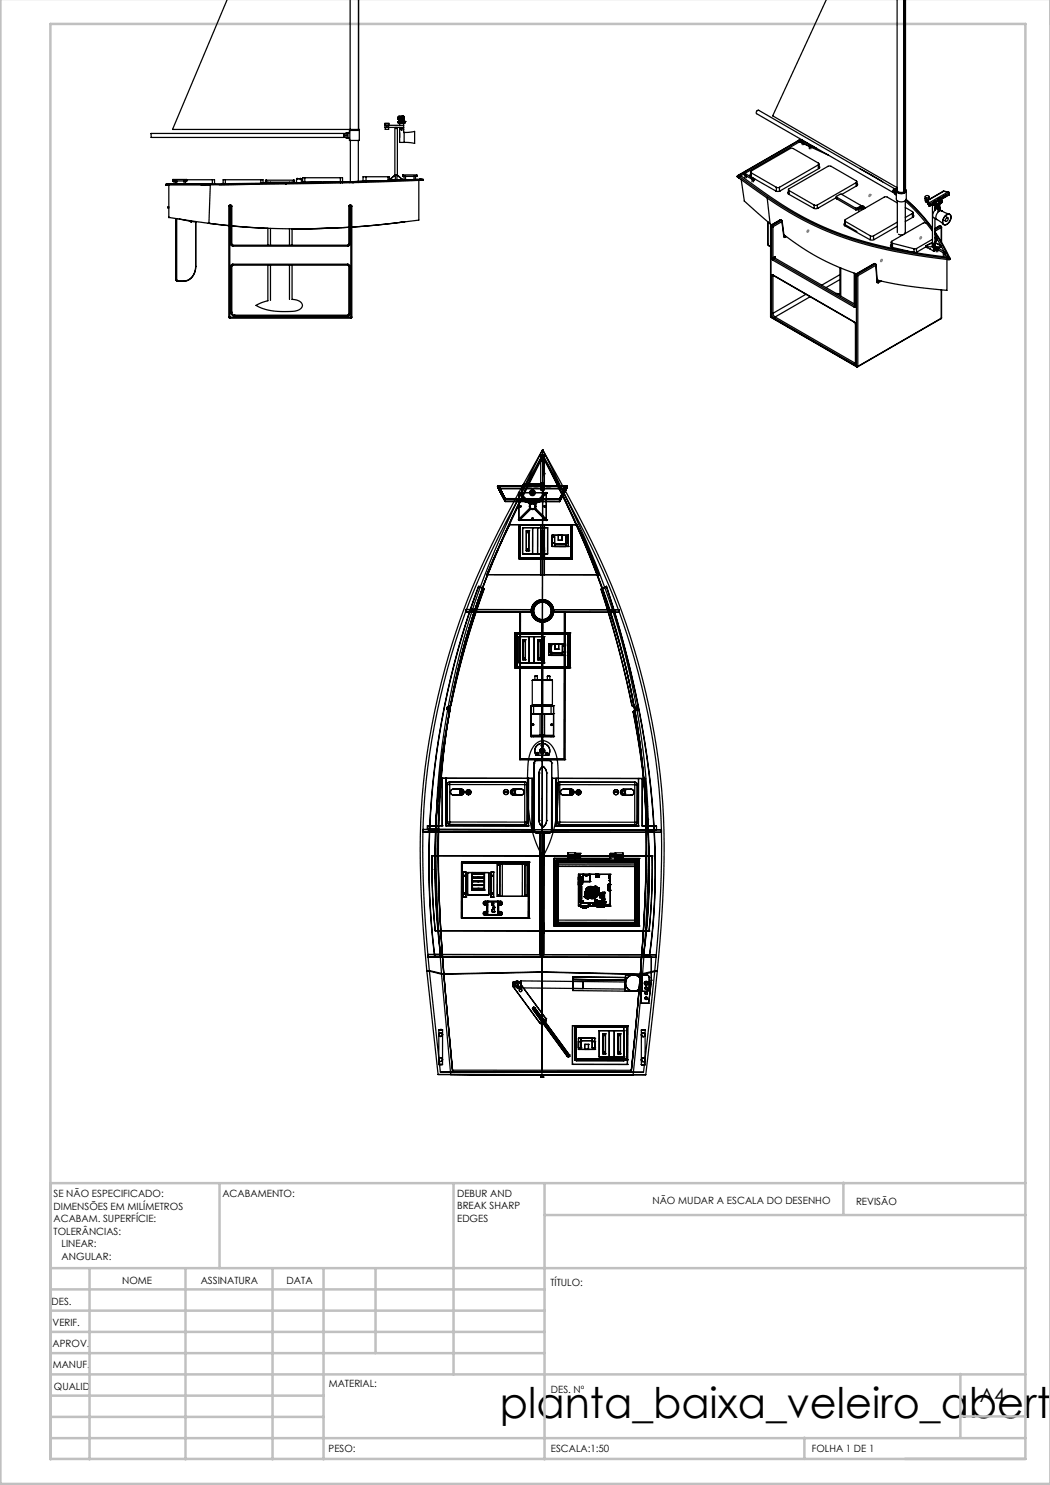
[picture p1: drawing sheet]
<svg xmlns="http://www.w3.org/2000/svg" width="210mm" height="297mm" viewBox="0 0 210 297" stroke-linecap="round" stroke-linejoin="round" font-family="sans-serif">
<defs><g id="words">
<text font-size="8.5" x="100" y="283.5">planta_baixa_veleiro_aberto</text>
<text font-size="3.9" x="196" y="280.4">A4</text>
<g font-size="2">
<text x="10.7" y="239.5">SE NÃO ESPECIFICADO:</text>
<text x="44.5" y="239.5">ACABAMENTO:</text>
<text x="91.4" y="239.4">DEBUR AND</text>
<text x="10.7" y="242">DIMENSÕES EM MILÍMETROS</text>
<text x="10.7" y="244.5">ACABAM. SUPERFÍCIE:</text>
<text x="91.4" y="241.9">BREAK SHARP</text>
<text x="91.4" y="244.4">EDGES</text>
<text x="130.5" y="240.8">NÃO MUDAR A ESCALA DO DESENHO</text>
<text x="171.2" y="241">REVISÃO</text>
<text x="10.7" y="247">TOLERÂNCIAS:</text>
<text x="12.3" y="249.5">LINEAR:</text>
<text x="12.3" y="252">ANGULAR:</text>
<text x="24.4" y="256.9">NOME</text>
<text x="40.1" y="256.8">ASSINATURA</text>
<text x="57.3" y="256.8">DATA</text>
<text x="110.1" y="257.1">TÍTULO:</text>
<text x="10.3" y="260.9">DES.</text>
<text x="10.5" y="269.3">APROV.</text>
<text x="10.5" y="265.2">VERIF.</text>
<text x="10.6" y="273.6">MANUF.</text>
<text x="10.8" y="278">QUALID</text>
<text x="65.8" y="277.4">MATERIAL:</text>
<text x="110.2" y="278.5">DES. Nº</text>
<text x="65.7" y="290.4">PESO:</text>
<text x="110.2" y="290.5">ESCALA:1:50</text>
<text x="162.4" y="290.4">FOLHA 1 DE 1</text>
</g>
</g></defs>
<g fill="none" stroke="#808080" stroke-width=".25">
<circle cx="174" cy="39" r=".2"/>
<circle cx="161.6" cy="46.2" r=".2"/>
<circle cx="176.3" cy="52.1" r=".2"/>
<circle cx="184.1" cy="47.5" r=".2"/>
</g>
<g fill="none" stroke="#c0c0c0" stroke-width=".5">
<path d="M.1 -.1v296.9h210M10.1 236.6h195M43.9 236.6v17M90.7 236.6v38.3M108.9 236.6v55.3M168.7 236.5v6.4M10.1 253.6h195M10.1 257.9h98.8M17.9 253.6v38.3M37.1 253.6v38.3M54.5 253.6v38.3M64.7 253.6v38.3"/>
<path d="M75.1 253.6v17M108.9 243h96.2M10.1 270.6h98.8M10.1 266.4h98.8M10.1 262.1h98.8M10.1 279.1h54.6M10.1 274.9h195M192.1 274.8v12.7M10.1 291.8h195v-287h-195v287.1M10.1 287.6h195M10.1 283.4h54.6M160.9 287.5v4.3"/>
<path d="M192.1 283.3h13"/>
</g>
<path d="M174.1 39h.1M161.4 46.3h.1M176.1 52.2h.1M184.3 47.5h.1" fill="none" stroke="#808080" stroke-width=".2" stroke-dasharray="15.2 1.3 1.3 1.3"/>
<g fill="none" stroke="#000" stroke-width=".25">
<path d="M45.4 0l-10.9 25.9h37.2M70 -.1l.1 26.2M71.7 -.1v26M165.3 -.1l-10.8 23.3 24.9 14.3M179.4 0v38M180.9 0l-.1 38.4M181.1 0v38M30.2 26.7v.8h38.6v-.8M30.2 26.7h.1M30.2 26.7h38.6M33.2 37h.1M33.3 37h.4"/>
<path d="M33.4 36.8h.1M33.4 36.8l-.2 .2M33.4 36.8h.4M33.4 36.8l-.1 .2M33.6 36.8h.2M33.6 36.8h.1M33.7 37h.1M33.8 37v6.5M33.8 36.8h.1M33.8 36.8l-.1 .2M33.8 36.8h1M34.6 35.9v.3"/>
<path d="M34.6 35.9h2.7M34.6 36.2h.2M34.8 36.8h.1M34.8 36.2h.3M34.8 36.2v.6M35.1 36.2v.6h.3M35.1 36.2h1.7v.6h-1.4M35.4 36.2v.6M36.8 36.1h.2M36.9 36.1h.1M37 36.1h.1M37.3 36.2h.1"/>
<path d="M37.3 36.2h-.2v.6h3.2M37.4 35.9h.1M37.4 35.9v.3M37.4 36h.1M37.4 35.9h5.1M40.2 36.8h-6.4M40.2 37h1.8l-.2 7.7M42.5 35.9h.4v.8l.2 .1M42.5 35.9v.9h-1.9M45.1 35.9h-.5v.8h-.1M45.1 35.9v.8M45.1 35.9h7.1"/>
<path d="M51.8 36.9l-7.9 .1M52.2 35.9h.4v.7h.1M52.2 35.9v.7M53.3 36h-.2v.4h.2M53.3 36h5.4M53.3 36.4h5.4M53.3 36v.4M53.6 36.6h-.9M53.6 36.4v.2M53.6 36.6h.1M54.1 36.4v.2M57.3 36.8h-.2"/>
<path d="M57.9 36.4v.2M58.4 36.4v.2M58.7 36h.2v.4h-.2M58.7 36v.4M59.3 36.5l-.9 .1M59.3 36.5l-.5 .1M59.4 35.7h.1M59.4 35.7v.1M59.5 35.7v.1M60 35.7h.2M60 35.7v.1M60.1 35.7h-.1"/>
<path d="M60.2 35.7h.1M60.2 35.7v.1M60.4 36.5h-.1v-.7h-1v.7M60.4 36.5h.1M60.5 36.4h.5M60.6 36.4l-.2 .1M61 35.5h-.5v.9M61 35.5v.9M61 36.4h3.3M61 35.5h7.1M61 36.4v.1M61 36.5h-.6"/>
<path d="M68.1 35.5h.4v.8M68.1 35.5v.9M68.1 36.6h.1M68.1 36.4l-7.1 .1M68.5 36.6h.1M68.5 36.3l.2 .1M68.7 36.4h-.6M68.7 36.4h.1M68.8 26.7h.1M68.8 27.2l.2 .3M69 26.7l-.2 .3M69.6 27.6l.3 .1 .1 .4"/>
<path d="M69.6 26.6l-.5 .1-.2 .3 .1 .5 .6 .1M69.6 26.6v1M70 36.5v.1M70 26.1h1.9v2h-1.9M70 26.1l-.1 .4-.3 .1M70 26.1v2M70.1 28.1v8.2M70.4 36.5h.4M71.7 25.9v.2M71.7 28.1v8.2M71.7 36.5h.1M71.7 25.9h.1"/>
<path d="M72.5 36.3l-3.8 .1M72.5 36.3h.1M72.6 36.2h.6M72.6 36.2l-.1 .1M72.6 36.5h.1M73.2 36.5h.1M73.2 35.3h-.6v.9M73.2 35.3h4.4M73.2 35.3v.9M73.2 36.2l.1 .1M73.3 36.3h-.8M77 25.1h.7z"/>
<path d="M77.6 35.3h.3v.7l.2 .1M77.6 35.3l.1 .8M77.7 36.1l-4.4 .2M77.7 25.1v.8h-.7v-.4M77.7 25.1h3M77.8 25.1v-.4h-.8v.8h3.7M78.1 36.1h-.4M78.1 36.1h.1M78.1 35.8v.2h2.2M78.1 35.8h.1M78.2 35.8l-.1 .3h.4M79 25.5v9.5"/>
<path d="M79 35h.1M79 35l-.9 .8M79.1 35l-.9 .8M79.1 35v1M79.4 35l.9 .8M79.4 35v1M79.5 25.5v9.5M79.6 24.4l.1 .2h.3M79.6 24.4h.1M79.6 23.5l.1 .3M79.6 23.8l.2 .2M79.6 23.8h.1"/>
<path d="M79.7 23.8l.1 .2M79.8 23.3l-.2 .2M79.8 24h.1M79.9 23.3v.6M79.9 26.5v2h.9M79.9 25.9l.2-.2h.5l.1 .2M79.9 24.6v.5M79.9 25.5v2M79.9 23.3l.1 .6M80 23.3v.6h-.2v-.6M80 23.3h-.1M80 24.4h-.4"/>
<path d="M80 24.4h.1M80 24.4h.7M80 24.4v.2M80 23.3l.1 .6M80 24.6h.6M80.1 23.9h-.1M80.1 23.3h.1l.1 .6h-.2zM80.1 23.3v.6M80.3 23.9l-.1-.6v.6M80.3 24.6h.1M80.3 35.8h.1M80.3 36h.1"/>
<path d="M80.3 35.8v.2M80.3 24.6v.1M80.3 23.3l.1 .6M80.3 23.3h.1M80.4 23.3v.6M80.4 23.9h.1M80.4 23.3l.1 .6h.2M80.4 23.3h.3v.6M80.5 23.3v.6M80.5 24.2h.1M80.5 24.2l.3 .1M80.5 24.2l-.9 .2"/>
<path d="M80.6 35v.3M80.6 35h2.7M80.6 35.3h.2M80.6 23.3l.1 .6M80.6 23.9l-.1-.6v.6M80.6 23.2l.2 .2M80.6 23.2l-.8 .1M80.7 23.9h.1M80.7 23.9l-.9 .1M80.7 24.4h.3M80.7 24.4h.1M80.7 24.4l-.1 .2"/>
<path d="M80.7 26.5h.1M80.7 24.6v1.9M80.8 23.4v.4M80.8 23.8l-.1 .1M80.8 35.3h.3M80.8 35.3v.7M80.8 26.5l2.1-.2v2.4l-2.1-.2M80.8 26.5v2M80.8 23.4h.1M80.8 23.4l.1 .4M80.8 24.3h.1M80.8 24.3l.2 .1"/>
<path d="M80.9 23.5v.1M80.9 23.5h-.1M80.9 23.6h.1M80.9 23.8h.1M80.9 23.8h-.1M80.9 23.8l-.2 .2M80.9 24.3h.1M81 24.4h.1M81 24.4v.2h-.4M81.1 35.3h1.7v.6M81.1 35.3v.7M82.8 35.2h.3"/>
<path d="M82.9 35.9l-25.9 .7h1.2M82.9 35.2h.1M83.3 35v.3M83.3 35.3h-.2v.6h.6M83.4 35h.1M83.4 35l-.1 .3M83.4 35.1h.1M83.8 36.1v7.9l-7.1 .9-6.3 .5 10.6-1M84.1 35.9l-19.9 .6-30.4 .3v.2M84.1 35.9l.1 .2M84.2 36.1l-20.1 .6-30.3 .3M84.2 35.9h-.3h.2"/>
<path d="M84.5 36l-.3 .1M84.6 35.9v.1M84.6 35.9h-.4l.1 .2M84.6 35.9l-.1 .1M84.6 36h-.1M147.5 35.4l.2 .2M147.5 35.1v.3M147.5 35.1h.1M147.6 35.1l.3 .2M147.6 35.1l-.1 .3M147.7 35.6h.1M147.7 35.6a80.9 80.9 0 0 0 17.2 10.4 85 85 0 0 0 24.5 5.9"/>
<path d="M147.8 35l-.3 .1M147.8 35h.1M147.9 35.3l-.2 .3M147.9 35.3h.1M147.9 35.3a80 80 0 0 0 17.9 10.8 86.9 86.9 0 0 0 23.7 5.5M147.9 35l-.3 .1M147.9 35l.3 .2M147.9 35h.1M148.2 35.2l-.3 .1M148.2 35.2a80 80 0 0 0 17.6 10.7 86.9 86.9 0 0 0 23.6 5.5M148.2 35.9l.7 4.3M148.8 34.8l-.6 .4"/>
<path d="M149 35v.6M149 35l.1 .1M149 35h.1M149.3 35.2v.4M150.1 34.8l-.1 .3 .1 .2M150.1 34.4v.6M150.1 35.3l5.1 2.9M150.2 34.6l-.1 .7M150.2 34.6l5.1 2.9M150.4 35.8l.3 .2M150.4 35.9v.5M150.4 35.9h.1"/>
<path d="M150.7 36v.4M150.8 35.9h.1M150.9 35.8l-2-1.1h-.1v.2l1.6 1M150.9 35.8l-.2 .2M150.9 35.8h.1M150.9 35.8v.1M150.9 35.9l-.2 .1M153.4 39.6l.6 5.1M155.3 37.5h.6M155.3 37.5l-.1 .7M155.9 37.5l.1 .7M156 38.2l-.5 .1-.3-.1"/>
<path d="M157.7 38.4l-.2 .2 .2 .2M157.7 37.9v.6M157.7 38.8l5 2.8M157.8 38.1l-.1 .7M157.8 38.1l5 2.9M159.5 28.2l-11.7 6.8M159.5 28.2h.1M159.6 28.2l-11.7 6.8M159.6 28.2h.1M159.6 28.2l.3 .2M159.8 28.1h.1M159.8 28.1l-.3 .1"/>
<path d="M159.9 28.1l-.3 .1M159.9 28.1l.3 .1M159.9 28.4l-10.9 6.3M159.9 28.4l.5 .2M160 28l.2 .2M160 28l-.2 .1M160 28l-.1 .1M160.2 28.2l-.3 .2M160.2 28.2h.1M160.3 28.3l.1 .1M160.4 28l-.1 .3M160.4 28l2 1.2"/>
<path d="M160.4 28.4v.5M160.5 28.4h-.1M160.5 28.4l.1 .1M160.6 28.5l1.3 .7M160.7 28.8l1.2 .5M160.7 28.6v.3M161.9 29.2l.3 .2M161.9 29.2v.6M161.9 29.3h.1M162.2 29.8v-.4l3.5 1.6M162.2 29.1l.6 .3M162.3 29.3h.1"/>
<path d="M162.4 29.2v.1M162.4 29.2l-.2 .2M162.4 29.2l.9 .4M162.4 29.3l-.2 .1M163.7 33l.1-.2-.1-.2-5.1-2.9-.4-.1-8 4.6-.1 .2 .1 .2M163.7 33l.1 .7M163.7 33l-7.8 4.5M163.8 33.7l-7.8 4.5M163.8 33.2l.2 .3-.2 .2M163.8 32.8v.6M167.2 39.3l.1 .5M167.2 39.5l-3.6 2.1"/>
<path d="M167.3 39.4v-.1l1-.5 3.8 2.3v.1M167.3 39.4l3.8 2.2M167.3 39.8l3.8 2.2M167.3 39.4v.4M171.2 36.5l.2-.2-.2-.1-5-2.9-.4-.1-8 4.6-.1 .1 .1 .2M171.2 36.5l.2 .7M171.2 36.5l-7.7 4.5M171.4 37.2l-3 1.7M171.4 36.7l.1 .2-.1 .3M171.4 36.3v.5M172 33.8l4.5 2.6M178.7 38.2h.1"/>
<path d="M178.7 38.3l.2 .4 .4 .3M178.7 38.2v.1M178.8 38h.1M178.8 38l-.1 .3M179 38.3l.1 .2M179 38h-.2l-.1 .2M179 38l.2 .1M179 37.8l-27.3-15.8-.4 .3v.4l27.3 15.8M179 37.9h.2M179.1 37.8a.37 .37 0 0 0-.5 .2 .37 .37 0 0 0 .2 .5M179.1 38h-.3M179.1 38h-.1"/>
<path d="M179.1 38l.2 .1M179.2 37.9l.1 .1M179.2 38.1l.1 1.7a1.15 1.15 0 0 0 2 0v-1.6M179.2 38.1h.1M179.3 37.9h-.3M179.3 37.9h-.1M179.3 37.9h.1M179.3 38l-.2-.1-.3 .1M179.4 38a.99 .99 0 0 0 1.4 .4M179.4 38a.81 .81 0 0 0 1.3 .6 .44 .44 0 0 0 .4-.6M179.4 37.9h-.1M179.5 38.2v.2"/>
<path d="M180.8 38.4h.1M181.1 38.2v.2M181.1 38l-.2 .3M181.1 37.9a.57 .57 0 0 1 0 .6 .57 .57 0 0 1-.6 .2h-.3a.64 .64 0 0 1-.7-.1 .64 .64 0 0 1-.2-.7M181.2 40l2.7 2.6 2.6 3.2M181.2 39.9h.1a33.2 33.2 0 0 1 5.2 5.7M185 39.3l.1 .8 .4 .1M185.1 39.2l.2-.1a.28 .28 0 0 1 .4 0 .28 .28 0 0 1 0 .4l-.2 .1a.3 .3 0 0 1-.3 0 .3 .3 0 0 1-.1-.4zM185.1 40h.1M185.5 39.9l.2 .1M185.5 39.9v.2M185.8 39.3v.4"/>
<path d="M186 39.8l-.2-.1-.1 .1-.4 .1-.3-.2 .2 .1 .3 .1M187.6 39.9v.3M187.6 39.9h.1M187.6 39.9l-.6 .3M187.6 39.9v.2M187.7 39.8l-.1 .1M187.7 39.8h.1M187.7 39.8l.1 .3M187.7 39.8l.1 .2-.2 .1M187.8 39.8h.1M187.8 39.8l-.1 .3M188 39.9h.1"/>
<path d="M188 39.6v.4M188 39.6h.1M188 39.6l-.3 .2M188 39.7v.2M188 40h.1M188 40l-.2 .1M188.1 39.6l-.1 .1M188.1 39.6h.1M188.1 39.9h-.1M188.1 39.9h.1M188.1 39.6h-.1M188.1 39.6v.3"/>
<path d="M188.1 39.6v.2l-.1 .1M188.1 39.9l-.1 .1M188.2 39.9l.2 .2M188.6 38.3l-3.1 1.8M188.6 39.4h.1M188.7 39.5h-.1M188.7 39.4l-.1 .1M188.7 39.4v.1M188.7 39.4h.1M188.7 39.3l.1 .1M188.7 39.3l-.1 .1M188.7 39.3v.1"/>
<path d="M188.7 39.3h.1M188.7 38.3h-.1M188.7 38.3l.9 .1M188.7 38.3l-3.1 1.8M188.7 38.3h.1M188.8 39.3h.1M188.8 39.4h.1M188.8 39.3v.1M188.9 39.3l-.1 .1M188.9 39.3h.1M188.9 39.2h.1M188.9 39.2v.1"/>
<path d="M188.9 39.2h.2M189 39.3h-.1M189 39.3h.1M189 39.2h.1M189 39.2v.1M189.1 39.2h.1M189.1 39.2h-.1M189.1 39.1v.1M189.1 39.1l-.1 .1M189.1 39.1h.1M189.6 38.4l.2 .2M189.6 38.4l-3.7 2.2"/>
<path d="M189.6 38.4h.1M189.8 39l-3.8 2.1M189.8 38.6l-1.7 1M189.8 38.6h.1M189.8 38.6l.1 .3M189.9 38.9l-.1 .1M189.9 38.9l-1.8 1M33.7 43.5h.1M33.8 43.5h.1M33.8 43.5l8 1.2M33.8 41.4h-.2v.2h.2M35.2 55.9l.1 .3 .2 .1"/>
<path d="M35.2 55.9h.1M35.2 55.9l.1 .2 .2 .2M35.2 43.7v12.2M35.2 55.9l.1 .2 .3 .2M35.3 55.9l.3 .3M35.3 43.7v12.2M35.5 56.3h1.2M35.6 56.2v.1M35.6 56.2h1.2M35.8 43.8l2.4 .5v.1l.1-.2M36.8 56.2l-.1 .1M38.1 44.1v.1"/>
<path d="M38.3 44.3l.8 .1M39.1 53.3a2.68 2.68 0 0 1-2.3 2.9M39.1 44.4h.1M39.1 44.4v8.9M39.2 53.3h.1M39.2 53.3a2.77 2.77 0 0 1-2.5 3M41.6 44.6l.1 .1M41.8 44.7l4 .4M41.8 44.7h.3M41.9 44.7h.1M42 44.7l3.8 .4M45.8 41.2h.2"/>
<path d="M45.8 41.2v22.2M46 41l-.2 .2M46 41v.2M46 41.2h.2M46 41.2v22.2M46 41h.2M46.2 48.8l.1 .3 .3 .1M46.2 41v.2M46.2 41l.2 .2M46.2 41.2h.2M46.2 48.8h.2M46.2 53.2h.2"/>
<path d="M46.2 41.2v7.6M46.2 53.2v9.2M46.4 48.8l.2 .2M46.4 41.2v7.6M46.4 53.2v9.2M46.6 49v.2M46.6 52.8l-.3 .1-.1 .3M46.6 52.8v.2M46.6 53l-.2 .2M46.6 49.2h23M46.6 49h23M46.6 52.8h23"/>
<path d="M46.6 53h23M53.6 53v7.2l-1.4 .4-1 .5a13 13 0 0 0 8.5 .9 .98 .98 0 0 0 .8-1 .98 .98 0 0 0-1-.9l-1.1-.2v-6.9M54.1 45.7v3.3M54.1 53v7.1M57.9 45.8v3.2M57.9 53v6.9M58.4 45.8l11.4-.3a155.9 155.9 0 0 1-23.4-.3l7.2 .5v3.3M58.4 45.8v3.2M67 45.6l-8.6 .2M69.6 49v.2M69.6 52.8l.2 .1 .2 .3M69.6 52.8v.2"/>
<path d="M69.6 53l.2 .2M69.8 41.2h.2M69.8 48.8h.2M69.8 48.8l-.2 .2M69.8 53.2h.2M69.8 41.2v7.6M69.8 53.2v9.6M70 41v.2M70 41l-.2 .2M70 48.8l-.2 .3-.2 .1M70 41.2v7.6M70 53.2v9.6"/>
<path d="M70 41.2h.2M70 41h.2M70.2 41.2h.2M70.2 41v.2M70.2 41l.2 .2M70.2 41.2v22.2M70.4 41.2v22.2M80.4 44.4l-.4 .1M148.9 40.2l5.1 4.5M148.9 40.2h.1M153.5 48.8l.2 .3 .2 .1M153.5 48.8l.1 .1"/>
<path d="M153.5 44.3v4.5M153.6 48.9l.3 .3M153.6 44.4v4.5M153.9 49.2h.1M153.9 49.2h.2h-.2M154 44.7l.3 .3M154.1 45.2l.1 .1M154.1 45.2v18.1M154.2 45.3l.1 .1M154.2 45.3v18.1M154.2 45l-.1 .2M154.2 45h.1"/>
<path d="M154.3 51.6l.3 .4M154.3 45.4h.3M154.3 51.6h.3M154.3 45l-.1 .3M154.3 55.2h.3M154.3 45l.2 .1M154.3 45.4v6.2M154.3 55.2v7.5M154.5 45.1l-.2 .3M154.5 45.1l.1 .3M154.6 55h-.2l-.1 .2M154.6 51.6l.1 .2"/>
<path d="M154.6 55v.1M154.6 55l16.3 9.4M154.6 52l16.3 9.4M154.6 45.4v6.2M154.6 55.2v7.5M154.6 55.1v.1M154.6 55.1l16.3 9.4M154.7 55.1l-.1 .1M154.7 51.8l-.1 .2M154.7 51.8l16.3 9.4M155 51.3v.3M155 51.6l-.3 .2"/>
<path d="M155 51.6l16.1 9.3M155 51.3l-.4 .3M156 44h.2M156 44h.1M156 44l-1.8 1M156.1 44l.1 .1M156.1 44l-1.8 1M156.2 44h-.1M156.2 44l.1 .1M156.2 44.1l.2 .2M156.2 44.1l-1.7 1M156.3 44.1l.1 .1"/>
<path d="M156.3 44.1h-.1M156.4 44.3l-1.8 1.1M156.4 44.3l.4 3M156.4 44.2v.1M156.4 44.2l.4 3M156.8 47.3l.2 .2M156.8 47a47.3 47.3 0 0 0 14.5 7.8M156.8 47.2h.1M156.8 47.2v.1M156.8 47h.1M156.9 47.2l.1 .3M156.9 47.2h-.1"/>
<path d="M156.9 47l-.1 .1M157 47.1l-.1 .1M157.3 47.3l-.3 .2M161.2 58.9l-6.6 3.8M162 59.3l-7 4.1M162.8 41h.7M162.8 41l-.1 .6M163.5 41l.1 .6M163.6 41.6h-.9M167.2 58.7l.8 .1M168 53.5v5.5M168 55.9l-2.8 1.6"/>
<path d="M168 54.9l-3.6 2.1M168.2 53.6v5.6M168.9 44.1v.7l.2 .2M168.9 44.7l-.1 .2 .2 .2M169 45.1l5 2.8M169.1 44.3l5 2.9M169.1 44.3v.7M169.1 45l2.3 1.3M169.1 45l-.1 .1M170.8 54.6v6M171.1 55v.1M171.1 55v6.2"/>
<path d="M171.1 41.6h.3M171.1 42h.3M171.1 41.6v.4M171.1 55.1h.2M171.1 55.1v6.2M171.2 54.8l-.1 .2M171.2 54.8h.1M171.3 55.1h.3M171.3 54.8l-.2 .3M171.3 55.1v18.2M171.3 54.8l.1 .1M171.4 41.6v.4"/>
<path d="M171.4 54.9l-.1 .2M171.4 54.9l.2 .2M171.6 55.1v18.2M171.7 41.6v.6M171.7 41.8l-.3 .2M171.9 41.5l.1 .1M171.9 41.5h.1M171.9 41.5l-.2 .1M172 41.6h.1M172 41.5v.1M172.1 41.2l-.7 .4M172.1 41.2v.2"/>
<path d="M172.2 41.1v.2M172.4 41.2v.1l.1-.1M172.4 41.2h.1M172.4 41.2l-.5 .3M172.5 41.2a.36 .36 0 0 1 .4 .4 .36 .36 0 0 1-.5 .3l-.4-.1-.3-.2M172.6 41.6v.1l.1-.1M172.6 41.6h.1M172.9 41.5v.2M174.1 47.2h.6M174.1 47.2l-.1 .7M174.7 47.2l.1 .7M174.8 52.7h.2"/>
<path d="M174.8 52.7h.1M174.8 52.7l-3.6 2.1M174.8 47.9h-.8M174.9 52.7l.1 .1M174.9 52.7l-3.6 2.1M175 52.7h-.1M175 52.7l.1 .1M175 52.8l.2 .3M175 52.8l-3.6 2.1M175.1 52.8l.1 .2M175.1 52.8h-.1M175.2 53.1l-3.6 2"/>
<path d="M175.2 53.1l.2 3.3M175.2 53v.1M175.2 53l.2 3.3M175.4 56.4l.1 .2h.2M175.4 56.3h.1M175.4 56.3v.1M175.5 56.3l.2 .3M175.5 56.3h-.1M175.6 56l-.2 .1M175.7 56.1l-.3 .1M175.9 56.1l-.4 .2M176.3 56.2l-.6 .4"/>
<path d="M178.2 48.4l.1 .8M178.2 49l-.1 .3 .3 .2M178.4 49.5l4.3 1M178.5 48.7l-.1 .8M178.5 48.7l4.3 1.1M179.5 40.6l-2.1-1.2h-.5l-7.8 4.5-.2 .2 .2 .2M179.5 45.2l-4.7 2.7M179.5 40.1v6.4M179.5 44.4l-4.8 2.8M179.7 46.8l.4 .2 .6-.1M181.1 41.5l1.4 .8 .1 .2-.1 .2M181.1 46.5l-.2 .3"/>
<path d="M181.1 40.2l2.2 2.2 1.9 2.2M181.1 40.1v6.5M182.5 42.7l.1 .7M182.5 42.7l-1.4 .8M182.6 43.4l-1.5 .9M182.6 43l.2 .2-.2 .2M182.6 42.5v.6M182.8 49.8l-.1 .7M183.3 49.7l-.5 .1M183.3 49.7l.1 .7M183.4 50.4l-.7 .1M185.1 40.1v.3l.4 .1"/>
<path d="M185.2 49.2l1.3-.7v.9h-1.3M185.2 49.4l-1.8 1M185.2 49.1v.3l.3 .2M185.2 49.4l1.5 .8M185.5 40.2h.1M185.5 40.2v.3M185.5 40.5l.1 .2M185.5 40.5h.1M185.5 40.1l.1 .6M185.5 40.1l.1 .1M185.5 40.1v.1M185.5 40.1h.1"/>
<path d="M185.5 40.1l.3 .5M185.5 40.6l.1 .1M185.6 40.6h-.1M185.6 40.2v.6M185.6 40.7h.1M185.6 40.7l.2 .5M185.6 40.1h-.1M185.6 40.1l.3 .5M185.6 40.3h.1M185.6 40.7l.1 .1M185.6 40.8h.1M185.7 40.8h.1"/>
<path d="M185.7 40.4l.2 .8M185.7 40.9l-.1-.6 .1 .7M185.7 40.9h.1M185.7 40.9l.1 .2M185.7 40.5l.1 .5M185.8 41h.1M185.8 40.6l.1 .6M185.8 41.1h.1M185.8 40.6l.1 .2M185.8 41.2h.1M185.9 40.6h-.1M185.9 40.6v.2"/>
<path d="M185.9 41.2h.1M185.9 40.8l.1 .3M186 41.1l-.2 .1M186.5 40.9v8.4l.2 .2M186.5 46.2l-1.2-1.5-.6-.1-6.4 3.7v.2l.2 .2M186.5 48.6h.1M186.5 47.9l-3.2 1.8M186.5 41h.1M186.6 40.9h.1M186.6 41h.1M186.6 40.8l1.1 .7M186.7 50v.1"/>
<path d="M186.7 50.2h.1M186.7 50.2v-1.5l.1 1.5M186.7 50.1v.2M186.8 50l-.1 .1M186.8 50.2h-.1M186.8 40.7l.3 .2M186.9 40.5h.1M186.9 40.3v.3M186.9 40.3h.1M186.9 40.3l-1 .5M186.9 40.3v.2M186.9 40.7l.2 .1"/>
<path d="M186.9 40.5v.1M186.9 40.6l.2 .2M186.9 40.6l-.9 .5M187 46.4l1.5 2.4 1.4 2.8M187 49.3l-.2 .2M187 46.9l.3 .4-.1 .2M187 46.6l1.4 2.2 1.3 2.7M187 41.1v1M187 43.7v5.7M187 48.6h.1M187 48.5l1.3 .6v.3h-1.3M187 48.5l1.3 .7"/>
<path d="M187 40.2l-.1 .1M187 40.2h.1M187 40.5h-.1M187 40.5h.1M187 40.2l.1 .3M187 40.2l.1 .2-.2 .1M187.1 40.2h.1M187.1 40.2l-.1 .3M187.1 40.5l-.2 .1M187.1 40.8h.6M187.1 40.9h.6M187.1 40.8v.1"/>
<path d="M187.1 40.8h.1M187.2 47.5l.1 .7M187.2 47.5l-.2 .1M187.2 41.4l-.2 .1v.5l-.3 .4a.86 .86 0 0 0 0 1.1l.7 .4M187.2 41.2v.1M187.2 41.4l.3 .2M187.3 49.8v.6M187.3 49.9l-.5 .3M187.3 49.8h.1M187.3 48.2l-.3 .1M187.3 47.6l.9 1.5M187.3 47.8h.1"/>
<path d="M187.3 47.3v.6M187.3 47.7l.1 .1M187.3 41.3l-.2 .1M187.3 41.3l-.1 .1M187.3 41.3l.3 .2M187.4 47.8l-.1 .4M187.4 43.9l1.3 1M187.5 41.6l.1 .2M187.5 41l.2 .1M187.6 49.9v.5M187.6 41l.1 .1M187.6 41.5l.1 .2-.1 .1"/>
<path d="M187.6 41.5l-.1 .1M187.6 41.8v.5M187.6 40.1h.1M187.6 40.2h.1M187.6 40.2l-.5 .3M187.7 41.5v.7l.2-.1M187.7 41.1v.4M187.7 40.8h.1M187.7 40.8v.1M187.7 40.9v.2M187.7 41.1h.1M187.7 41.9l.2-.1-.2 .2"/>
<path d="M187.7 42l.2 .1M187.7 40.1h-.1M187.7 40.1h.1M187.8 40.5v.1M187.8 40.1l-.2 .1M187.8 40.5h.1M187.8 40.5l.1 .1M187.8 40.6h.1M187.9 45.2h.2M187.9 45.2h.1M187.9 45.2l-.9 .5M187.9 40.8v.1"/>
<path d="M187.9 40.9h.1M187.9 40.6h.1M187.9 41.3l.1 .3M187.9 41.3v.8M187.9 40.4h.1M187.9 40.4l.1 .1M187.9 40.5h.1M187.9 40.9v.4M188 40.5h-.1M188 40.5h.1M188 40.4v.1M188 45.2l-1 .6"/>
<path d="M188 45.2l.1 .1M188 40.4h.1M188 42l.4 .2M188 41.6l-.1 .1M188 41.6v.5M188.1 40.4h.1M188.1 45.2h-.1M188.1 45.2l.1 .1M188.1 45.3l.2 .2M188.1 45.3l-1.1 .6M188.2 45.3l.1 .1M188.2 45.3h-.1"/>
<path d="M188.3 45.5l-1.3 .7M188.3 45.5v2.9M188.3 58v5.6M188.3 49.4l-.6 .3M188.3 40.6l-.6 .3M188.3 49.3l.5 1M188.3 45.4v.1M188.3 45.4v3.1M188.3 40l.1 .1M188.4 40.4l-.7 .4M188.4 40.1l.1 .1-.1 .2M188.4 40.4h.1"/>
<path d="M188.4 40.1h.1M188.4 40.1l.1 .1M188.4 40.4l-.1 .2M188.4 42.2l1.5 .6M188.4 42.2a1.14 1.14 0 0 0-1 1.7M188.5 40.2l-.1 .2M188.5 40.3l-.2 .3M188.6 44l.6 .2M188.7 50.6l.3 .2M188.7 50.6v.5M188.7 50.6h.1M189 50.7v.4"/>
<path d="M189 43.2a.65 .65 0 0 1 1-.3 .65 .65 0 0 1 .1 1l-.2 .4a.77 .77 0 0 1-.6 .6 .77 .77 0 0 1-.7-.2v-.8zM189 43.2a.64 .64 0 0 1 1-.3 .64 .64 0 0 1 .1 1l-.2 .4a.74 .74 0 0 1-.6 .6 .74 .74 0 0 1-.7-.3v-.7zM189.1 43.2l.5 .4M189.1 50.8l.3 .6M189.1 50.6v.1M189.2 50.5l-2-1.1-.1 .1v.1l1.6 1M189.2 50.5l-.2 .3M189.2 50.5h.1M189.2 50.5v.1M189.2 50.6l-.2 .2M189.3 43.7a.26 .26 0 0 1 .4 0 .26 .26 0 0 1-.2 .4 .27 .27 0 0 1-.4 .1 .27 .27 0 0 1 .1-.5zM189.4 51.4l.1 .2"/>
<path d="M189.4 51.4l.3 .1M189.4 51.9v6.2l-8.4-1-5.6-1.1M189.4 51.9h.1M189.5 51.6l-.1 .3M189.5 51.6h.1M189.5 51.9h.3M189.6 51.6l.2 .1M189.6 51.6l-.1 .3M189.7 51.5l.1 .2M189.7 51.5l.2 .1M189.8 51.7l.2 .1M189.9 51.6l.1 .2"/>
<path d="M190 51.8l-.2 .1M190 51.8h.1M45.8 63.4h.2M45.8 63.4l.2 .2M46 63.4v.2M46 63.4h24.2M46 63.6h24.2M46.2 62.4a.8 .8 0 0 0 .8 .8M46.2 62.4h.2M46.4 62.4l.1 .5 .5 .1M47 63v.2M47 63.2h22.6"/>
<path d="M47 63h22.6M69.6 63v.2M69.8 62.8h.2M69.8 62.8l-.2 .2M70 62.8l-.2 .3-.2 .1M70.2 63.4h.2M70.2 63.4v.2M70.4 63.4l-.2 .2M154.1 63.3l.1 .2M154.1 63.3l.1 .1M154.2 63.4v.1M154.2 63.4l17.1 9.9"/>
<path d="M154.2 63.5l17.1 9.9M154.3 62.7l.2 .5 .4 .4M154.3 62.7h.3M154.6 62.7l.1 .4 .3 .3M154.9 63.6l16 9.3M155 63.4l-.1 .2M155 63.4l16 9.2M170.9 64.4l.2 .5M170.9 64.4v.1M170.9 64.5l.2 .3M171 61.2l-.1 .2M171 72.6l-.1 .3"/>
<path d="M171 61.2h.1M171.1 61.2h.1M171.1 72.6h-.1M171.1 61.2v.1M171.1 64.8v.1M171.1 72.6v.1M171.1 64.8v7.8M171.1 61.1l-.1 .1M171.1 72.7l-.1 .2h-.1M171.1 61.3v.1h-.2M171.1 64.9v7.8M171.3 73.3h.3"/>
<path d="M171.3 73.3v.1M171.3 73.4h.2M171.6 73.3l-.1 .1M188.2 63.7l-16.7 9.7M188.3 63.6l-.1 .1M188.3 63.6l-16.7 9.7M188.3 63.6h.1M99.5 97.3v.1M99.5 97.4l.2 .4M99.6 97.2l-.1 .2M99.6 97.2l.2 .6M99.6 97.2h6.1"/>
<path d="M99.6 97.2l-.1 .1 .2 .4 .1-.1M99.6 97.2l.2 .4M99.6 97.2h6.2M99.6 97.2h.1M99.7 97.6l1.2 2.4M99.7 97.6h.3v.2M99.7 97.8l1.1 2.1M99.8 97.8l.3 .1M99.8 97.8h-.1M99.8 97.8h13.4M99.8 97.8l1.1 2M99.8 97.6l1.1 2.1"/>
<path d="M99.8 97.6l13.4 .1M99.8 97.9l.3 .1M99.9 98l.3 .1M99.9 97.4l-.2 .2M99.9 97.4v.2M99.9 97.4l.4 .8M99.9 97.5l-.2 .1M99.9 98.1l.1 .2 .3-.1M100 97.7h-.3M100 98.3v.1M100.2 98.1l-.3 .1M100.2 98.7h.3l.1 .1"/>
<path d="M100.3 98.2l-.3 .2M100.3 98.9h.3l.1 .1M100.3 98.3l.6 1.2M100.3 98.3h-.2M100.3 98.3l.1 .1M100.4 98.4l-.3 .1h.3l.1 .2M100.4 98.4v.1M100.4 99l.3 .1M100.5 98.6h-.3M100.5 99.2v.1h.3M100.6 98.8h-.3M100.6 99.3v.2h.3"/>
<path d="M100.7 98.9l-.3 .1M100.7 99.6v.1M100.7 99.5v.1M100.7 99.2h-.2M100.8 99.8h.1M100.8 99.8l.3-.1v.2M100.8 99.9l.2 .3M100.8 99.8l.2 .4M100.8 99.4h-.2M100.9 99.9v.1M100.9 99.8l.2 .5M100.9 99.8l-.1 .1"/>
<path d="M100.9 99.7l.2 .5M100.9 99.7l-.1 .1M100.9 99.8h11.2M100.9 99.7h11.2M100.9 99.5l-.2 .1M101 99.7l.1 .2M101 99.7h-.3M101 99.6v.1M101 99.6l-.2 .2M101.1 99.8l-.2 .1M101.1 99.9l-.2 .1M102.1 97.2h.1"/>
<path d="M102.2 97.2h.1M102.2 97.2h-.1M102.3 97.2h-.1M102.3 97.2h.1M102.4 97.2h.1M102.5 97.2h-.1M102.5 97.2h.1M102.6 97.2h.1M102.7 97.2h.1M102.7 97.2h-.1M102.9 97.2h.2M102.9 97.2h.1"/>
<path d="M103 97.2h.1M103 97.2h-.1M103.1 97.2h-.1M103.1 97.2h.1M103.2 97.2h-.1M103.2 97.2h.2M103.2 97.2h.1M103.4 97.2h-.2M103.4 97.2h.1M103.5 97.2h.1M103.5 97.2h-.1M103.6 97.2h-.1"/>
<path d="M103.6 97.2h.1M103.6 97.2h.3M103.7 97.2h.1M103.7 98.6l2.3 2.3M103.7 98.6l.1 .1M103.7 98.6h.1M103.8 97.2h.1M103.8 98.5h.1M103.8 98.5v5.5M103.8 98.5h5.5M103.8 98.5l2.3 2.2M103.8 98.5l-.1 .1"/>
<path d="M103.9 97.2h-.1M104.3 99.4l.3 .7 .7 .3M104.3 99.4h.1M104.3 99.4a.96 .96 0 0 0 1 1M104.3 97.7v1.7M104.3 97.7h.1M104.3 97.7l.2 .2M104.3 99.4a.94 .94 0 0 0 1 1M104.5 99.2l.3 .7 .7 .3M104.5 99.2l-.2 .2M104.5 97.9v1.3M105.3 96.7h2.4"/>
<path d="M105.3 96.7l-.7 .3-.3 .7M105.3 96.8a.94 .94 0 0 0-1 .9M105.3 96.8h2.4M105.3 96.7h.1M105.3 96.7a.96 .96 0 0 0-1 1M105.3 96.7l.2 .2M105.4 97.2l.1 .1M105.5 97.3h.9zM105.5 96.9l-.7 .3-.3 .7M105.5 96.9h2M105.7 97.2v.1M105.7 97.2h.4"/>
<path d="M105.7 97.2h-.3h.3M105.7 97.2h.1M105.7 97.3h.4M105.7 97.2l-.2 .1h.2M106 97.2h.1M106 97h.1M106 97v.2M106.1 97.2l.3 .1h-.3M106.1 97.2h.1M106.1 97.2h.1zM106.1 97.2v.1M106.1 97.2h.9"/>
<path d="M106.1 97.2h.3h-.3M106.2 98.5l.2-.1a.3 .3 0 0 1 .4 0 .3 .3 0 0 1 0 .4 .3 .3 0 0 1-.4 0l-.3-.1zM106.3 97l.1 .1M106.3 97h-.2l.2 .1M106.3 97.1l-.1 .1M106.4 97.1l-.2 .1M106.4 97h.1M106.4 97.1h.1M106.4 97.2v.1M106.4 97h.1v.2M106.5 98.6h.1M106.5 98.5h.1"/>
<path d="M106.5 98.5v.1M106.5 97v.2M106.5 97l.2 .2M106.7 97.2l.1 .1M106.8 97.3h.9zM106.8 97v.3M106.8 97l.1 .1-.1 .1zM106.8 97h-.1v.2l-.1-.2M106.9 97.1l-.1 .1M106.9 97l.1 .2M106.9 97h.1M107 97.2v.1"/>
<path d="M107 97.2h.4M107 97.2h.1M107 97.2h-.3h.3M107 97.3h.4M107 97.2l-.2 .1h.2M107.1 97.2h-1.1M107.3 97.2h2.3M107.4 97.2l.3 .1h-.3M107.4 97.2v.1M107.4 97.2h2.1M107.4 97.2h.3h-.3M107.4 97.2h.1"/>
<path d="M107.5 96.9l.7 .3 .3 .7M107.7 97.2v.1M107.7 96.7l.7 .3 .3 .7M107.7 96.7h.1M107.7 96.7a.96 .96 0 0 1 1 1M107.7 96.7l-.2 .2M108.1 97.9l.1 .1M108.1 97.9h.8zM108.1 91h.8zM108.1 91v6.9M108.2 98h.6zM108.2 91h-.1"/>
<path d="M108.2 91h.6zM108.2 96.9v.1M108.2 97v.2M108.2 96.7v.5M108.2 96.7l.3-.1 .3 .2M108.2 96.7v.2M108.5 99.2l-.3 .7-.7 .3M108.5 99.2l.2 .2M108.5 97.9v1.3M108.5 91h.1M108.5 91l-.1 .2a237.7 237.7 0 0 0-14.4 29 140.3 140.3 0 0 0-9.1 61.9l1 12M108.5 91l.2 .3a218.3 218.3 0 0 1 15.3 31.5 140.2 140.2 0 0 1 8 58.8l-1 12.6"/>
<path d="M108.5 91a216 216 0 0 0-14.1 32.9 155.9 155.9 0 0 0-6.6 55.6l.9 15.3M108.5 91l.3 .5M108.5 91a167.3 167.3 0 0 1 19.4 57.2 186.8 186.8 0 0 1 .7 38.8l-.8 11.7-1.6 15.7M108.5 91a205.4 205.4 0 0 0-14.7 34.7 159.1 159.1 0 0 0-6 51.6 574.1 574.1 0 0 0 2.7 37.1M108.5 91l.1 .4M108.5 89.9a241.8 241.8 0 0 1 14.8 29.6 141.2 141.2 0 0 1 9.1 63.4l-.9 11.3M108.5 89.9a234 234 0 0 0-14.9 29.9 141.5 141.5 0 0 0-9.1 63l.9 11.4M108.5 89.9a245.5 245.5 0 0 0-13.5 30.4 155.8 155.8 0 0 0-7.6 58.9l.9 15.7M108.5 89.9l-.1 104.5M108.5 89.9a230.6 230.6 0 0 1 13.4 30.4 154.9 154.9 0 0 1 7.6 57.6l-1 17M108.5 89.9h.1M108.6 91.4a165.9 165.9 0 0 1 19.3 56.8 183.7 183.7 0 0 1 .8 38.5l-.9 11.7-1.6 15.7"/>
<path d="M108.6 91.4a201.6 201.6 0 0 0-14.8 34.4 157.3 157.3 0 0 0-6.1 51.3 574.6 574.6 0 0 0 2.8 36.9M108.6 99.4a.94 .94 0 0 1-.9 1M108.6 99.4h.1M108.6 97.7h.1M108.6 97.7v1.7M108.7 99.4a.96 .96 0 0 1-1 1M108.7 99.4l-.3 .7-.7 .3M108.7 97.7v1.7M108.7 97.7l-.2 .2M108.8 91.5l-.3 6.3-.1 96.6M108.8 91.5a215.9 215.9 0 0 1 13.2 30.6 155.4 155.4 0 0 1 7 56.5l-.9 16.2M108.8 97.2l-.3 .1-.3-.1"/>
<path d="M108.8 96.8v.4M108.8 91v7M109 94.7v.1M109.1 98.5h.1M109.1 98.5h.2M109.1 98.5l-2.2 2.2M109.2 97.2l.1 .1M109.3 97.3h.9zM109.3 98.7h.1M109.3 98.7l-2.2 2.2M109.3 98.5h.1M109.3 98.5v.2"/>
<path d="M109.3 98.5v5.5M109.5 97.2h.4M109.5 97.2v.1M109.5 97.2h-.3h.3M109.5 97.2h.1M109.5 97.3h.4M109.5 97.2l-.2 .1h.2M109.8 97.2h3.6M109.9 97.2l.3 .1h-.3M109.9 97.2h.3h-.3M109.9 97.2v.1M109.9 97.2h.1"/>
<path d="M109.9 97.2h3.5M110.2 97.2v.1M111.9 99.9l.2 .1M111.9 99.8v.1M111.9 99.8l.2 .2M111.9 99.8h.1M111.9 99.8l.2 .1M112 99.6v.1M112 99.6l.2 .2M112 99.6h.1M112 99.6l.2 .1M112 99.6l.3 .1"/>
<path d="M112 99.5v.1M112 99.5l.3 .1M112.1 99.7l.1 .1M112.1 99.7l-.2 .6M112.1 99.8l-.2 .5M112.1 99.8l.1 .1M112.1 99.4l-.1 .2M112.1 99.4l.2 .2M112.1 99.4l-.1 .1M112.1 99.9v.1M112.1 99.4h.3M112.1 99.3v.1"/>
<path d="M112.2 99.9l-.2 .4M112.2 99.8l-.2 .4M112.2 99.2l-.1 .2M112.2 99.2l-.1 .1M112.2 99.2l.2 .2-.3-.1M112.2 99.7v.2l-.2-.2M112.2 99.7v.1M112.2 99.1v.1M112.2 99.1l.3 .2M112.2 99.2l.3 .1M112.3 99.6v.1M112.3 99.1l-.1 .1"/>
<path d="M112.3 99.1l.2 .2M112.3 99.1h-.1M112.3 98.9l.3 .2M112.4 99l.1 .1M112.4 98.8v.1M112.4 98.8h.3M112.5 99.2v.1M112.5 98.7l-.1 .1M112.5 98.7l-.1 .2M112.5 98.7l.2 .1M112.5 99.3h.1M112.5 98.6v.1"/>
<path d="M112.5 98.6l.3 .1M112.5 99.1h.1M112.5 98.5v.1M112.5 98.5v.2M112.5 98.5l.3 .2M112.6 99.1h-.1M112.6 98.4l.2 .2M112.6 98.4v.1M112.6 98.5l.2 .1M112.6 98.3l.3 .2-.1 .1M112.6 98.3v.1M112.6 98.3v.2"/>
<path d="M112.7 98.8l-.1 .2-.2-.1M112.7 98.3l.2 .1M112.7 98.2v.1M112.7 98.7v.1M112.7 98.2l.3 .2-.3-.2M112.7 98.2h.1M112.8 98.7l-.1 .1M112.8 98.2h.2M112.8 98.1v.1M112.8 98v.2M112.8 98v.1M112.8 98l.3 .2-.3-.1"/>
<path d="M112.9 97.9l.2 .1M112.9 97.9l.2 .2M113 97.7v.1M113 97.7l.2 .1M113 97.8l.2 .1M113 97.6v.2M113 97.6v.1M113 97.6l.2 .2M113.1 97.5v.1M113.1 97.6l.2 .1M113.1 97.5l.2 .2M113.1 98v.1"/>
<path d="M113.1 97.5h.1M113.1 97.5l.2 .1M113.2 97.8h.1M113.2 97.8l-1.1 2M113.2 97.7h.1M113.2 97.7l-1.1 2M113.2 97.8v.1M113.3 97.8l-1.1 2.1M113.3 97.7l-1.1 2.1M113.3 97.7h.1M113.3 97.6v.1M113.4 97.2l.1 .2"/>
<path d="M113.4 97.2l-.2 .6M113.4 97.2l.1 .1M113.4 97.2l-.2 .5M113.4 97.2h.1M113.5 97.4l-.2 .4M113.5 97.3l-.2 .4M113.5 97.3v.1M95.7 117.2l-1 2.8a157.6 157.6 0 0 0-7.8 71.4M95.7 117.2l1.1 .6zM95.8 117.3l-1 2.7a157.6 157.6 0 0 0-7.8 71.4v-.5M95.8 117.3l1 .5zM96.8 117.8l-2.1 5.9-1.7 5.7-1.4 5.2-1.4 6.5 2.8-11.7 1.8-5.7 2-5.9"/>
<path d="M101 100.2l.1 .1M101 100.2h.1M101.1 100.3h10.8M101.1 100.2v.1M101.1 100.2l10.8 .1M101.9 104.9h13.5l2.1 4.4 2.3 5.7-22.4-.1 1.9-4.4zM103.7 104h.1M103.7 104l.1 .1M103.8 104h5.5M103.8 104v.1M103.8 104h.1M103.8 103.9l-.1 .1"/>
<path d="M103.8 104.1h.1M103.9 104.9v6.9h10.5M103.9 104l-.1 .1M104 105v6.7h10.3M104 105h10.3M104 105h.1M104 105v6.5h10.3M104.5 105.5h5v5.3h-5zM104.5 105.5h.1M105.3 100.4h.1M105.3 100.4h2.4M105.5 100.2l-.2 .2"/>
<path d="M105.5 100.2h2M105.5 110h.1M105.5 109.8h.1M105.5 106.5h.1M105.5 106.3h.1M105.8 110.2h.1M105.8 106.2h.1M105.8 106.2h-.5v4h.5M105.8 106.2v4M106 101.7h.1M106 101.7l-2.3 2.3M106 101.7l.1 .1"/>
<path d="M106 100.9h.1M106.1 101.8h.1M106.1 101.8l-2.3 2.3M106.1 100.7h.1M106.1 100.7l-.1 .2M106.5 105.5v5.3M106.9 101.8h.1M106.9 101.8l2.3 2.3M106.9 100.7h.1M106.9 100.7l.2 .2M107 101.2v.2zM107 101.2h.1"/>
<path d="M107 101.4h.1M107.1 101.7h.1M107.1 101.7l-.2 .1M107.1 101.7l2.2 2.3M107.1 100.9h.1M107.1 101.2v.2zM107.5 100.2l.2 .2M107.5 105.5v5.3M107.7 100.4h.1M108.1 114.9v-10v10M108.1 111.5h.8M108.1 109.5v2z"/>
<path d="M108.1 109.5h.8M108.3 106.2h.5v4h-.5zM108.5 110h.1M108.5 109.8h.1M108.5 106.5h.1M108.5 106.3h.1M108.8 110.2h.1M108.9 114.9v-10v10M108.9 109.5v2zM109.1 104h.2M109.2 104.1h.1M109.3 104h.1"/>
<path d="M109.3 104l-.1 .1M109.3 103.9v.1M110.4 107.4h.5v1.2h-.5M110.4 107h.1M110.4 107h3.3v2.3M110.4 107v2.3h3.3M110.9 109.3v-.5h2.3v.5M111.7 107v1h.7v-1M111.9 100.3h.1M112 100.2l-.1 .1M112 100.3h-.1M112 100.2v.1"/>
<path d="M113.7 109.3h.1M113.7 107.4h-.5v1.2h.5M114.3 111.7h.1M114.3 105v6.7M114.3 105h.1M114.4 111.8h.1M114.4 104.9h.1M114.4 104.9v6.9M120.2 117.8l1.1-.5zM120.2 117.8l.9 2.8a206 206 0 0 1 5.3 20.5 218.6 218.6 0 0 0-6.2-23.3M121.3 117.3l2.2 7.3a183.8 183.8 0 0 1 7.5 50.5v2.8a117.3 117.3 0 0 1-1.2 13.6M121.3 117.3l2.3 7.3a183.9 183.9 0 0 1 7.5 50.5l-.1 2.8a117.2 117.2 0 0 1-1.1 13.6"/>
<path d="M93.1 128.1l-.1 .2M93.1 122.4h13.4M93.1 121.9h1.5v.5h-1.5M93.1 121.9v.5M93.1 121.9h13.2M93.9 121.9v.5M93.9 122.4h1.3zM93.9 121.9h1.3zM95.2 121.9v.5M103 133.6h.1M103 133.6h11M103 126.6h.1"/>
<path d="M103 126.6h11M103 126.6v7M103.2 133.6h.1M103.2 133.6v-6.9h10.5v6.9M103.2 133.5h10.5M103.2 133.6h10.5M103.2 126.7h.1M103.2 126.7h10.5M103.3 133.3h.1M103.3 133.5h.1M103.3 133.3h10.3M103.3 133.4l10.3 .1"/>
<path d="M103.3 133.5h10.3M103.3 126.8h.1M103.3 126.8v6.7M103.3 126.8h10.3M103.8 132.6h.1M103.8 132.6h5M103.8 127.3h.1M103.8 127.3v5.3M103.8 127.3h5M104 122.4h.1M104 122.4v29.5M104.1 122.4v29.4"/>
<path d="M104.1 122.4h.1M104.6 131.9h.1M104.6 131.9h.5M104.6 127.9h.1M104.6 127.9v4M104.6 127.9h.5M105.1 131.9h.1M105.1 127.9h.1M105.1 127.9v4M105.8 132.6h.1M105.8 127.3h.1M105.8 127.3v5.3"/>
<path d="M106.3 122.4h.1M106.3 122.4a2.25 2.25 0 0 0 2.2 2 2.25 2.25 0 0 0 2.2-2M106.3 121.9h.1M106.3 121.9v.5M106.3 121.9a2.25 2.25 0 0 1 2.2-2 2.25 2.25 0 0 1 2.2 2M106.5 136.1l-.1 5M106.5 136.1h4zM106.5 122.4h.1M106.5 122.4a2 2 0 0 0 2 1.8 2 2 0 0 0 2-1.8M106.6 136l-.1 .1M106.6 136h3.8zM106.8 132.6h.1"/>
<path d="M106.8 132.6h2M106.8 127.3h.1M106.8 127.3v5.3M106.8 127.3h2M107 136h.5zM107 135.3h.5zM107 135.3v.7M107 135.2v.1M107 135.2h.4zM107.4 135.2l.1 .8M107.6 132h.1M107.6 132h.5"/>
<path d="M107.6 128h.1M107.6 128h.5M107.6 128v4M108.1 132h.1M108.1 128h.1M108.1 128v4M108.4 129.5h.1M108.4 127.5v2zM108.4 127.5h.1M108.4 124.4v27.5M108.4 124.4h.1M108.5 127.5v2z"/>
<path d="M108.5 124.4h.1M108.5 124.4v27.5M108.8 132.6h.1M108.8 127.3h.1M108.8 127.3v5.3M109.5 136h.5zM109.5 135.3h.5zM109.5 135.3v.7M109.5 135.2v.1M109.5 135.2h.4zM109.7 131.1h.1M109.7 131.1h3.3"/>
<path d="M109.7 130.4h.1M109.7 130.4h.5M109.7 128.8h.1M109.7 128.8h3.3M109.7 128.8v2.3M109.7 129.2h.1M109.7 129.2h.5M109.9 135.2l.1 .8M110.2 131.1h.1M110.2 130.6h.1M110.2 130.6v.5M110.2 130.6h2.3"/>
<path d="M110.2 130.4h.1M110.2 129.2h.1M110.2 129.2v1.2M110.4 136l.1 5M110.5 122.4h.1M110.5 122.4h13.4M110.7 122.4h.1M110.7 121.9h.1M110.7 121.9v.5M110.7 121.9h13.2M111 129.8h.7M111 129.8h.1"/>
<path d="M111 128.8h.1M111 128.8v1M111.7 129.8h.1M111.7 128.8h.1M111.7 128.8v1M112.5 131.1h.1M112.5 130.4h.1M112.5 130.4h.5M112.5 130.6h.1M112.5 130.6v.5M112.5 129.2h.1M112.5 129.2v1.2"/>
<path d="M112.5 129.2h.5M112.9 122.4h.1M112.9 122.4v29.4M113 131.1h.1M113 130.4h.1M113 129.2h.1M113 128.8h.1M113 128.8v2.3M113 122.4h.1M113 122.4v29.5M113.6 133.3h.1M113.6 126.8h.1"/>
<path d="M113.6 126.8v6.5M113.6 133.5h.1M113.6 126.8v6.7M113.7 133.6h.1M113.7 126.7h.1M114 133.6h.1M114 126.6h.1M114 126.6v7M121.7 121.9v.5M121.7 122.4h1.2zM121.7 121.9h1.2zM122.9 121.9v.5"/>
<path d="M123.9 121.9h-1.6v.5h1.6M123.9 121.9v.5M124.2 129.9l.1 .1M88 155.7h.1M88 155.7l-.8 9.5M88 155.7l-.7 7.5M88 155.7h18.5M88.5 155.7l-.1 9.5M88.5 155.7h.1M89.2 155.7v9.5M89.2 155.7h.1M89.4 156.9h.1"/>
<path d="M89.4 156.9h.5M89.4 156.9v7.5M89.5 142l.4 .3zM89.5 141.7l.5 .6-.5-.6v.3M89.5 141.7v.3M89.5 141.4v.3l.7-.6-.7 .6M89.5 141.4l.7-.3zM89.5 141.4v.3M89.5 141.4v.6M89.9 142.3h.1a153.9 153.9 0 0 0-1.8 49.1M89.9 142.3a153.9 153.9 0 0 0-1.7 49.1M89.9 156.9v7.5"/>
<path d="M89.9 156.9h15M90 156.4h.1M90 156.4l-.4 .2-.2 .3M90 156.4l-.1 .5M90 156.4h15M90.7 159h.1M90.7 159h1.5M90.7 157.8a.6 .6 0 0 0-.6 .6 .6 .6 0 0 0 .6 .6M90.7 157.8h1.5M90.7 157.8h.1M91.9 158.7h.1M91.9 158.7l.2 .2"/>
<path d="M91.9 158.6h.6M91.9 158.1h.1M91.9 158.2v.4zM91.9 158.2h.6M91.9 158.1v.6M92.1 158.9h.1M92.1 158.9h.2M92.1 158h.1M92.1 158l-.2 .1M92.1 158h.2M92.2 159h.1M92.2 157.8a.6 .6 0 0 1 .6 .6 .6 .6 0 0 1-.6 .6"/>
<path d="M92.2 157.8h.1M92.3 158.9h.1M92.3 158l.2 .1M92.3 158h.1M92.5 158.7h.1M92.5 158.7l-.2 .2M92.5 158.1h.1M92.5 158.2v.4zM92.5 158.1v.6M93.4 158.5h.3M93.4 158.4h.1M93.4 158.5h.1"/>
<path d="M93.4 158.4h.3M93.4 158.4v.1M93.7 158.8h.1M93.7 158.5h.1M93.7 158.5v.3M93.7 158.4h.1M93.7 158.1h.1M93.7 158.1v.3M93.8 158.8h.1M93.8 158.5h.1M93.8 158.4h.1M93.8 158.4h.3"/>
<path d="M93.8 158.5h.3M93.8 158.5v.3M93.8 158.1h.1M93.8 158.1v.3M94.1 158.5h.1M94.1 158.4h.1M94.1 158.4v.1M101 158.4l.4 .1M101 158.3h.1M101 158.4h.1M101 158.3h.4M101 158.3v.1"/>
<path d="M101.4 158.5h.1M101.4 158.3h.1M101.4 158.3v.2M102.4 158.7h.1M102.4 158.7l.2 .2M102.4 158.6h.6M102.4 158.1h.1M102.4 158.2v.4zM102.4 158.2h.6M102.4 158.1v.6M102.6 158.9h.1M102.6 158.9h.2"/>
<path d="M102.6 158h.1M102.6 158l-.2 .1M102.6 158h.2M102.7 159h1.5M102.7 159h.1M102.7 157.8h.1M102.7 157.8a.6 .6 0 0 0-.6 .6 .6 .6 0 0 0 .6 .6M102.7 157.8h1.5M102.8 158.9h.1M102.8 158l.2 .1M102.8 158h.1M103 158.7h.1"/>
<path d="M103 158.7l-.2 .2M103 158.1h.1M103 158.2v.4zM103 158.1v.6M104 151.9h.1M104 151.9h4.4M104 151.9h9M104.1 151.8h.1M104.1 151.8h8.8M104.2 159h.1M104.2 157.8h.1M104.2 157.8a.6 .6 0 0 1 .6 .6 .6 .6 0 0 1-.6 .6"/>
<path d="M104.9 156.9h.5M104.9 156.9v7.5M105 156.4h.1M105 156.4l.3 .2 .1 .3M105 156.4l-.1 .5M105.4 156.9v7.5M105.4 156.9h.1M105.7 155.7h.1M105.7 155.7v9.5M106.2 147.2h.1M106.2 147.3h.1M106.2 147.2l.5 .1h-.5"/>
<path d="M106.2 147.2h4.5M106.2 147.3h4.5M106.2 142.7h4.5M106.2 142.7h.1M106.2 141.1h.1M106.2 141.1h.5v1.6h-.5M106.2 141.1h4.5M106.2 141.1v6.2M106.3 147.2h4.3zM106.3 147.1h4.3zM106.3 147.1v.1M106.3 142.9h4.3z"/>
<path d="M106.3 142.7h4.3zM106.3 142.7v.2M106.4 141.1h4.2zM106.5 155.7h.1M106.5 155.7l-.1 10.2M106.5 141h4zM106.8 152.6h.1M106.8 152.6v13.5M107 148.9a2.01 2.01 0 0 1 3.5 .4 8.3 8.3 0 0 1 1.1 5.1 35.8 35.8 0 0 1-1.7 14.2l-1.3 2.7a26.8 26.8 0 0 1-3.1-14.4 18.2 18.2 0 0 1 .6-6.4zM107.3 151.1h.1M107.3 151.1l-.3-.8 .1-.8 .6-.6 .8-.2 .8 .2 .5 .6 .2 .8-.3 .8M107.3 151.1h2.4"/>
<path d="M107.3 152.1h.1M107.3 152.1l-.3 .1-.2 .4M107.3 152.1h2.5M107.8 154.6h.1M107.8 154.6v9.5M108 147.1h.9zM108 142.9h.9zM108 142.9v4.2M108.4 151.9h.1M108.4 149.9h.1M108.4 147.9v2zM108.4 147.9h.1"/>
<path d="M108.5 151.9h.1M108.5 147.9v2zM108.6 153.3a1.5 1.5 0 0 0-.8 1.3M108.6 153.3a1.5 1.5 0 0 1 .7 1.3M108.6 153.3h.1M108.9 142.9v4.2M109.3 154.6h.1M109.3 154.6v9.5M109.7 151.1h.1M109.8 152.1h.1M109.8 152.1l.4 .1 .1 .4M110.3 152.6h.1"/>
<path d="M110.3 152.6v13.5M110.5 155.7h.1M110.5 155.7h18.5M110.5 155.7l-.1 10.2M110.5 141l.1 .1M110.6 147.1v.1M110.6 142.7v.2M110.7 147.2h.1M110.7 147.3h.1M110.7 147.2h-.5l.5 .1M110.7 147.2v.1M110.7 142.7h.1"/>
<path d="M110.7 141.1h-.5v1.6h.5M110.7 141.1v6.2M110.7 141.1h.1M111.2 155.7h.1M111.2 155.7v9.5M111.4 156.9h.1M111.4 156.9h.5M111.4 156.9v7.5M111.9 156.9v7.5M111.9 156.9h15M112 156.4h.1M112 156.4l-.4 .2-.2 .3"/>
<path d="M112 156.4l-.1 .5M112 156.4h15M112.7 159h.1M112.7 159h1.5M112.7 157.8h.1M112.7 157.8a.6 .6 0 0 0-.6 .6 .6 .6 0 0 0 .6 .6M112.7 157.8h1.5M112.9 151.8h.1M113 151.9h.1M113.9 158.7h.1M113.9 158.7l.2 .2M113.9 158.6h.6"/>
<path d="M113.9 158.1h.1M113.9 158.2v.4zM113.9 158.2h.6M113.9 158.1v.6M114.1 158.9h.1M114.1 158.9h.2M114.1 158h.1M114.1 158l-.2 .1M114.1 158h.2M114.2 159h.1M114.2 157.8h.1M114.2 157.8a.6 .6 0 0 1 .6 .6 .6 .6 0 0 1-.6 .6"/>
<path d="M114.3 158.9h.1M114.3 158h.1M114.3 158l.2 .1M114.5 158.7h.1M114.5 158.7l-.2 .2M114.5 158.1h.1M114.5 158.2v.4zM114.5 158.1v.6M115.4 158.4h.1M115.4 158.5h.1M115.4 158.4h.3M115.4 158.5h.3"/>
<path d="M115.4 158.4v.1M115.7 158.8h.1M115.7 158.5v.3M115.7 158.4h.1M115.7 158.5h.1M115.7 158.1h.1M115.7 158.1v.3M115.8 158.8h.1M115.8 158.5h.1M115.8 158.4h.1M115.8 158.4h.3M115.8 158.5v.3"/>
<path d="M115.8 158.5h.3M115.8 158.1h.1M115.8 158.1v.3M116.1 158.4h.1M116.1 158.5h.1M116.1 158.4v.1M123 158.4h.1M123 158.5h.1M123 158.5h.4M123 158.4v.1M123 158.4h.4M123.4 158.5h.1"/>
<path d="M123.4 158.4h.1M123.4 158.4v.1M124.4 158.7h.1M124.4 158.7l.2 .2M124.4 158.6h.6M124.4 158.1h.1M124.4 158.2v.4zM124.4 158.2h.6M124.4 158.1v.6M124.6 158.9h.1M124.6 158.9h.2M124.6 158h.1"/>
<path d="M124.6 158l-.2 .1M124.6 158h.2M124.7 159h1.5M124.7 159h.1M124.7 157.8a.6 .6 0 0 0-.6 .6 .6 .6 0 0 0 .6 .6M124.7 157.8h1.5M124.7 157.8h.1M124.8 158.9h.1M124.8 158h.1M124.8 158l.2 .1M125 158.7l-.2 .2M125 158.7h.1"/>
<path d="M125 158.1h.1M125 158.2v.4zM125 158.1v.6M126.2 159h.1M126.2 157.8h.1M126.2 157.8a.6 .6 0 0 1 .6 .6 .6 .6 0 0 1-.6 .6M126.4 141.1l.1 .1a.54 .54 0 0 0 1 0 .63 .63 0 0 1-1.1-.1zM126.8 142.2l-.1 .1a.51 .51 0 0 1 .8-.2l-.4-.1zM126.9 156.9h.5M126.9 156.9v7.5M127 156.4h.1M127 156.4l.3 .2 .1 .3"/>
<path d="M127 156.4l-.1 .5M127.4 156.9h.1M127.4 156.9v7.5M127.5 142v.1M127.5 141.3l-.4 .4-.7-.6 .7 .6-.5 .7 .5-.6 .4 .2M127.5 141.3l-.3 .4 .3 .3M127.5 141.2v.9M127.5 141.2v.1M127.5 141.3v.7M127.7 155.7h.1M127.7 155.7v9.5M128.5 155.7h.1"/>
<path d="M128.5 155.7l-.1 9.5M129 155.7h.1M129 155.7l.4 5.6M84.6 166.4h1.3M84.6 166.4l47.7 .1M84.6 165.9h1.3M84.6 165.9v.5M84.6 165.9l47.7 .1M85.5 165.9h.1M85.5 165.9h20.9M85.5 165.2h.1M85.5 165.2h2.9"/>
<path d="M85.5 165.2v.7M85.9 166.4h1.2h-1.2M85.9 165.9h1.2h-1.2M85.9 165.9v.5M85.9 165.2v1.2M85.9 165.9h1.2zM85.9 165.2h1.2zM85.9 165.9h1.4M86.4 173.9h.1M86.4 173.9l.1 5.4 .5 6.9M86.4 171.2h.1M86.4 171.2h21.9"/>
<path d="M86.4 171.2v2.7M87.1 165.2v1.2M87.3 163.2v3.2h-1.4M87.3 163.2l-.1 2M88.4 165.2h.1M89.2 165.2h.1M89.2 165.2h16.5M89.4 164.4h.1M89.4 164.4l.2 .3 .3 .2M89.4 164.4h.5M89.9 164.9h.1M89.9 164.9h15"/>
<path d="M89.9 164.4v.5M89.9 164.4h15M92.3 172.4h13.5M92.3 172.4v11.3M92.3 172.4h.1M92.4 172.5h.1M92.4 172.5v11.1M92.4 172.5h13.3M92.7 179.4h.1M92.7 179.4h.5M92.7 174.4h.1M92.7 174.4v5"/>
<path d="M92.7 174.4h.5M93.2 179.4h.1M93.2 174.4v5M93.2 174.4h.1M93.5 178.9h.1M93.5 178.9l.2 .1M93.5 174.7h.1M93.5 174.7v4.2M93.7 179h.1M93.7 179h3.9M93.7 174.5l-.2 .2M93.7 174.5h3.9"/>
<path d="M93.7 174.5h.1M94.4 178h.1M94.4 178h2.5M94.4 174.5h.1M94.4 174.5v.1M94.4 174.5v3.5M94.4 178h2.4M94.4 174.6h2.4M94.4 174.6v3.4M94.6 177.8h.1M94.6 177.7v.1M94.6 177.7h1"/>
<path d="M94.6 177.8h1M94.6 177.7h.1M94.6 177.1h1M94.6 177.1h.1M94.6 176.9h.1M94.6 176.9v.2M94.6 176.9h1M94.6 176.3h.1M94.6 176.2h.1M94.6 176.2v.1M94.6 176.2h1M94.6 176.3h1"/>
<path d="M94.6 175.6h.1M94.6 175.6h1M94.6 175.4h.1M94.6 175.4v.2M94.6 175.4h1M94.6 174.8h.1M94.6 174.7h.1M94.6 174.7v.1M94.6 174.7h1M94.6 174.8h1M95.6 177.7h.1M95.6 177.8h.1"/>
<path d="M95.6 177.7v.1M95.6 177.1h.1M95.6 176.9v.2M95.6 176.9h.1M95.6 176.2h.1M95.6 176.3h.1M95.6 176.2v.1M95.6 175.4h.1M95.6 175.6h.1M95.6 175.4v.2M95.6 174.8h.1M95.6 174.7h.1"/>
<path d="M95.6 174.7v.1M95.7 177.8h.1M95.7 177.7h1M95.7 177.8h1M95.7 177.7v.1M95.7 177.7h.1M95.7 177.1h.1M95.7 177.1h1M95.7 176.9h.1M95.7 176.9h1M95.7 176.9v.2M95.7 176.3h.1"/>
<path d="M95.7 176.2h.1M95.7 176.2h1M95.7 176.3h1M95.7 176.2v.1M95.7 175.6h.1M95.7 175.6h1M95.7 175.4h.1M95.7 175.4h1M95.7 175.4v.2M95.7 174.8h.1M95.7 174.7h.1M95.7 174.7v.1"/>
<path d="M95.7 174.7h1M95.7 174.8h1M96.7 177.7h.1M96.7 177.8h.1M96.7 177.7v.1M96.7 177.1h.1M96.7 176.9v.2M96.7 176.9h.1M96.7 176.2h.1M96.7 176.3h.1M96.7 176.2v.1M96.7 175.4h.1"/>
<path d="M96.7 175.6h.1M96.7 175.4v.2M96.7 174.8h.1M96.7 174.7h.1M96.7 174.7v.1M96.8 178h.1M96.8 174.6v3.4M96.9 178h.1M96.9 174.5h.1M96.9 174.5l-.1 .1M96.9 174.5v3.5M97.6 179h.1"/>
<path d="M97.6 174.5h.1M97.6 174.5l.2 .2M97.8 178.9l-.2 .1M97.8 178.9h.1M97.8 174.7h.1M97.8 174.7v4.2M98.2 179.4h.1M98.2 179.4h.5M98.2 174.4h.5M98.2 174.4v5M98.2 174.4h.1M98.7 179.4h.1"/>
<path d="M98.7 174.4h.1M98.7 174.4v5M99.5 179.3h.1M99.5 179.3h6M99.5 172.8h.1M99.5 172.8v6.5M99.5 172.8h6M100 179.3h.1M100 172.8h.5v6.5h-.5M100 172.8v6.5M100 172.8h.1M104.9 164.9h.1"/>
<path d="M104.9 164.4v.5M104.9 164.4h.5M105 179.3h.1M105 172.8h.1M105 172.8h-.5v6.5h.5M105 172.8v6.5M105.4 164.4h.1M105.4 164.4l-.1 .4-.4 .1M105.5 179.3h.1M105.5 172.8h.1M105.5 172.8v6.5M105.7 165.2h.1"/>
<path d="M105.7 172.5v11.1M105.7 172.5h.1M105.8 172.4h.1M105.8 172.4v11.3M106.4 165.9h.1M106.8 166.1l.2 .4 .3 .1M106.8 166.1h.1M107.3 166.6h.1M107.3 166.6h2.5M107.8 164.1h.1M107.8 164.1a1.5 1.5 0 0 0 .8 1.3M108 173h.8"/>
<path d="M108 171v2zM108 171h.8M108 166.4h.1M108 166.4v24.5M108 166.4v4.8h.3M108.3 171.2h.1M108.3 171.2v15M108.4 171.2v15M108.4 171.2h22M108.4 171.2h.1M108.6 165.4h.1M108.8 171v2z"/>
<path d="M108.8 166.4h.1M108.8 166.4v4.8M108.8 166.4v24.5M109.3 164.1a1.5 1.5 0 0 1-.7 1.3M109.3 164.1h.1M109.8 166.6h.1M110.3 166.1h.1M110.3 166.1l-.1 .4-.4 .1M110.4 165.9h.1M110.8 172.1h2.8v-1.6l1.5 .1v1.5h8v-1.5h1.5v1.5h3.2M110.8 171.7h.1M110.8 171.7h11.3"/>
<path d="M110.8 171.7v13.5M110.8 171.8h17M111.2 165.2h.1M111.2 165.2h16.5M111.2 172.1h16.2M111.2 172.1v12.7M111.2 172.1h.1M111.3 173.3h16M111.3 172.6h16M111.3 172.2h.1M111.3 172.2v12.9l16 .1v-13M111.3 172.2h16"/>
<path d="M111.4 164.4h.1M111.4 164.4l.2 .4 .3 .1M111.4 164.4h.5M111.6 173h15.5M111.6 172.3h.1M111.6 172.3l-.1 12.3M111.6 172.3h15.5M111.6 172.4h15.5M111.9 164.9h.1M111.9 164.9h15M111.9 164.4v.5M111.9 164.4h15"/>
<path d="M113.6 171.4h2.5M113.6 171h1.5v.7h-1.5zM113.6 170.9v.5zM113.6 170.9h2.5M115.1 171.7h.1M115.1 170.9v.5zM115.1 170.7h.1M115.1 170.7h1M115.7 177h.1M115.7 177h.4M115.7 176.3h.1M115.7 174.9h.1"/>
<path d="M115.7 174.9v6.3M115.7 176.3h.4M115.7 174.9h6.4M115.7 176.1h.1M115.7 175.4h.1M115.7 175.4h.4M115.7 175.4v.7M115.7 176.8h.1M115.7 176.5h.1M115.7 176.4h.1M115.7 176h.1M115.7 175.9h.1"/>
<path d="M115.7 175.8h.1M115.7 175.6h.1M115.7 179.8h.1M115.7 179.8h.4M115.7 177.3v2.5M115.7 177.3h.5M115.8 176.8h.3M115.8 176.5h.1M115.8 176.6h.3M115.8 176.5h.3M115.8 176.3h.1M115.8 176.2l-.1 .8"/>
<path d="M115.8 176.3h.3M115.8 176.4h.3M115.8 176.2h.3M115.8 176h.1M115.8 176.1h.1M115.8 175.9h.3M115.8 176.1v.1M115.8 176.1h.3M115.8 176h.3M115.8 175.9h.1M115.8 175.6h.3M115.8 175.7h.3"/>
<path d="M115.8 176.7h.1M115.8 176.8h.1M115.8 176.4h.1M115.8 175.8h.1M115.8 175.6h.1M115.8 179.8h.1M115.8 179.7h.1M115.8 179.8h.3M115.8 179.7h.3M115.8 179.6h.1M115.8 179.5h.1M115.8 179.4h.1"/>
<path d="M115.8 179.6v.1M115.8 179.3h.1M115.8 179.1h.1M115.8 179.2h.1M115.8 179.3v.1M115.8 178.9h.1M115.8 178.8h.1M115.8 179h.1M115.8 179v.1M115.8 178.7h.1M115.8 178.6h.1M115.8 178.5h.1"/>
<path d="M115.8 178.7v.1M115.8 178.4h.1M115.8 178.3h.1M115.8 178.2h.1M115.8 178.4h.3M115.8 178.3h.3M115.8 178.2h.3M115.8 178.1h.3M115.8 178.4v.1M115.8 178.1h.1M115.8 178h.1M115.8 177.9h.1"/>
<path d="M115.8 178h.3M115.8 177.8h.3M115.8 177.9h.3M115.8 178.1h.2M115.8 177.7h.1M115.8 177.8h.1M115.8 177.6h.1M115.8 177.7h.3M115.8 177.6h.3M115.8 177.5h.1M115.8 177.4h.1M115.8 177.3h.1"/>
<path d="M115.8 177.4h.3M115.8 177.5h.3M115.8 176.2h.1M115.8 176.2v.1M115.8 176.2l-.1 .1M115.8 176.1h-.1M115.8 176h-.1M115.8 175.9h-.1M115.8 175.6h-.1M115.8 179.5v.1M115.8 179.2v.1M115.8 178.9v.1"/>
<path d="M115.8 177.6v.1M115.8 177.3v.1M115.9 179.6h.1M115.9 179.5h.1M115.9 179.7h.1M115.9 179.8h.1M115.9 179.7v.1M115.9 179.6h.2M115.9 179.4h.1M115.9 179.3h.1M115.9 179.2h.1M115.9 179.4v.1"/>
<path d="M115.9 179.1h.1M115.9 179h.1M115.9 178.9h.1M115.9 179.1v.1M115.9 178.8h.1M115.9 178.6h.1M115.9 178.7h.1M115.9 178.5h.1M115.9 178.8v.1M115.9 178.4h.1M115.9 178.3h.1M115.9 178.2h.1"/>
<path d="M115.9 178.1h.1M115.9 178h.1M115.9 177.9h.1M115.9 177.8h.1M115.9 177.7h.1M115.9 177.6h.1M115.9 177.5h.1M115.9 177.4h.1M115.9 177.5h.2M115.9 177.3l-.1 2.5M115.9 177.3h.1M115.9 177.3v2.5"/>
<path d="M115.9 179.6v.1M115.9 179.3v.1M115.9 179v.1M115.9 177.7v.1M115.9 177.4v.1M116 179.6h.1M116 179.4h.1M116 179.5h.1M116 179.3h.1M116 179.1h.1M116 179.2h.1M116 179h.1"/>
<path d="M116 178.8h.1M116 178.7h.1M116 178.9h.1M116 178.5h.1M116 178.6h.1M116 178.3h.1M116 178.2h.1M116 177.6h.1M116 177.4h.1M116 177.3h.1M116 179.5v.1M116 178.2v.1"/>
<path d="M116 177.9v.1M116 177.6v.1M116 177.3v.1M116.1 176.3h.1M116.1 176.1v.2M116.1 176.1h.1M116.1 171.7h.1M116.1 179.6h.1M116.1 179.5h.1M116.1 179.7h.1M116.1 179.8h.1M116.1 170.9v.5z"/>
<path d="M116.1 179.7v.1M116.1 170.7h.1M116.1 179.4h.1M116.1 179.3h.1M116.1 179.2h.1M116.1 170.7v1M116.1 179.4v.1M116.1 179.1h.1M116.1 179h.1M116.1 178.9h.1M116.1 178.7h.1M116.1 178.6h.1"/>
<path d="M116.1 178.8h.1M116.1 178.5h.1M116.1 178.3h.1M116.1 178.4h.1M116.1 178.2h.1M116.1 178.1h.1M116.1 178h.1M116.1 177.9h.1M116.1 177.8h.1M116.1 177.7h.1M116.1 177.6h.1M116.1 177.8v.1"/>
<path d="M116.1 177.5h.1M116.1 177.4h.1M116.1 177.3l-.1 2.5M116.1 177.3h.1M116.1 177.5v.1M116.1 177h.1M116.1 176.8h.1M116.1 176.7h.1M116.1 176.5h.1M116.1 176.4h.1M116.1 176.2h.1M116.1 176h.1"/>
<path d="M116.1 176l-.4 .1M116.1 175.9h.1M116.1 175.8h.1M116.1 175.6h.1M116.1 175.4h.1M116.1 175.4v1.6M116.1 177.3v2.5M116.1 179.6v.1M116.1 178.3v.1M116.1 178v.1M116.1 177.7v.1M116.1 177.4v.1"/>
<path d="M116.1 176.6h.1M116.1 176.7h.2M116.1 176.5h.2M116.1 176.4h.2M116.1 176.2l.2 .1M116.1 176.2h.2M116.1 176h.2M116.1 175.9h.2M116.1 176.1h.2M116.1 175.7h.1M116.1 175.7l.2 .1M116.1 175.6h.2"/>
<path d="M116.2 176.7h.1M116.2 176.5h.1M116.2 176.8h.1M116.2 176.8h-.1M116.2 176.4h.1M116.2 176.3h.1M116.2 176.2h.1M116.2 176h.1M116.2 175.9h.1M116.2 176.1h.1M116.2 175.8h.1M116.2 175.6h.1"/>
<path d="M116.2 176.2v.1M116.2 176.1v.1M116.3 176.8h.1M116.3 176.7h.1M116.3 176.5h.1M116.3 176.4h.1M116.3 176.3h.1M116.3 176.2h.1M116.3 176.2v.1M116.3 176h.1M116.3 175.9h.1M116.3 176.1h.1"/>
<path d="M116.3 176.1v.1M116.3 175.8h.1M116.3 175.6h.1M116.3 176.8h-.2M116.3 176.6h.1M116.3 175.7h.1M116.6 176.3h.1M116.6 176.3h1.4M116.6 174.9h.1M116.6 174.9h.2M116.6 174.9v1.4M116.8 174.9h.1"/>
<path d="M116.8 174.9l.5 .2 .5-.2M116.9 179.1h.1M116.9 179.1h.2M116.9 179l.1 .1M116.9 179l.1 .2M116.9 179h.1M116.9 179h.2M116.9 179.4h.1M116.9 179.5h.1M116.9 179.5l.6 .3M117 179.4h.1M117 178.9h.1"/>
<path d="M117 179.4v.1M117 179.3h.1M117 179.3v.1M117 179.3l-.1 .1M117 179.2l.7 .3M117 179.2h.1M117 179.1h.1M117 178.8h.1M117 178.8v.1M117 178.7h.1M117 178.7v.1M117 179.2l.1 .1"/>
<path d="M117 179.1v.1M117 179.1l.7 .4M117 179h.1M117 178.6h.1M117 178.6l.1 .1M117 178.6h.2M117.1 179.4h.1M117 179.2l-.1 .1 .1 .2M117 179.2l.1 .2-.1 .1M117.1 178.9h.1M117.1 178.5h.1M117.1 179.2h.1"/>
<path d="M117.1 179.2l-.2 .1v.2M117.1 178.9v.1M117.1 179.3h.1M117.1 179.3l-.1 .1M117.1 178.8h.1M117.1 178.4h.1M117.1 179.1h.1M117.1 179.1v.1M117.1 178.7h.1M117.1 178.3h.1M117.1 178.3l.1 .1M117.1 179h.1"/>
<path d="M117.1 179.3v.1M117.1 178.6h.1M117.1 179.1l.6 .4M117.1 178.2h.1M117.1 178.2l.1 .1M117.1 178.1v.1M117.1 178.1h.1M117.1 178.1l-.2 1M117.1 178.8v.1M117.2 178.4h.1M117.2 178.7h.1M117.2 178l-.1 .1"/>
<path d="M117.2 178l-.1 .2M117.2 178v.1M117.2 178l.1 .1M117.2 178h.1M117.2 178.4l-.1 .1M117.2 178.3l-.2 .8M117.2 178.3h.1M117.2 178.1l-.2 1M117.2 178.6h.1M117.2 178.2h.1M117.2 178.5h.1M117.2 178.5v.1"/>
<path d="M117.2 178.1v.1M117.2 178.2v.1M117.2 178.1h.1M117.2 177.9h.1M117.2 177.9v.1M117.2 177.9l.2 .1M117.3 178h.1M117.3 177.8h.1M117.3 177.8l.1 .1M117.3 177.9h.1M117.3 177.9v.1M117.3 178.1h.1"/>
<path d="M117.3 178.4l.1 .5 .3 .4 .4 .2h.5M117.3 178.4h.1M117.3 178.4h.4M117.3 178v.1M117.3 177.7h.1M117.3 177.7v.1M117.3 177.7l.1 .1M117.3 178.2h.1M117.3 178.2v.2M117.3 178.2l.5 .1M117.4 178h.1M117.4 178.5h.1"/>
<path d="M117.4 177.7h.1M117.4 177.8h.1M117.4 177.8l-.1 .1M117.4 177.9h.1M117.4 177.9v.1M117.4 177.8v.1M117.4 178.8h.1M117.4 178.7h.1M117.4 178.2v.3M117.4 178.8l.2 .3M117.4 177.6v.1M117.4 177.6l.1 .1"/>
<path d="M117.4 177.6h.1M117.5 177.7v.1M117.5 178.1l-.1 .1M117.5 178.1h.1M117.5 178.1l.4 .1M117.5 179.8h.1M117.5 178.6h.1M117.5 177.8h.1M117.5 177.8h-.1M117.5 178.4h.1M117.5 178.4v.2M117.5 178.4l.2 .1"/>
<path d="M117.5 177.7h.1M117.5 177.7h-.1M117.5 178.7h.1M117.5 178.7l.1 .1M117.5 177.6h.1M117.5 178.3h.1M117.6 178.8h.1M117.6 177.6h.1M117.6 179.1h.1M117.6 177.6v.1M117.6 178.1l-.1 .2M117.6 178.1l.2 .2"/>
<path d="M117.6 178.1h.1M117.6 177.5h.1M117.6 177.5l-.1 .1M117.6 177.5v.1M117.6 177.7h.1M117.6 177.7h-.1M117.6 177.9h.1M117.6 179h.1M117.6 179l.1 .1M117.6 177.9l.3 .2M117.6 178h.1M117.6 178l.3 .2"/>
<path d="M117.7 179.5h.1M117.7 179.5l.2 .1M117.7 179.5v.1M117.7 177.5v.1M117.7 177.5h.1M117.7 177.6h.1M117.7 179.5h-.1M117.7 178.4h.1M117.7 178.4l.1 .1M117.7 179.6h.1M117.7 179.7h.1M117.7 179.7l-.2 .1"/>
<path d="M117.7 179.6h.2M117.7 179.1h.1M117.7 178.3h.1M117.7 178.5h.1M117.7 178.5l-.2 .1M117.7 177.9h.1M117.7 177.9l-.1 .1M117.7 177.9l.2 .2M117.7 177.4h.1M117.7 177.4v.1M117.7 177.4l.1 .1M117.7 178.7h.1"/>
<path d="M117.7 178.7h-.2M117.8 178.5h.1M117.8 178.5l.2 .4 .4 .2M117.8 179.4h.1M117.8 179.4l.5 .1M117.8 179.4l-.1 .3M117.8 178.3h.1M117.8 178.5l-.4 .2M117.8 178.5v.3M117.8 178.5l.1 .4M117.8 178.4h.1M117.8 178.4l-.4 .1"/>
<path d="M117.8 177.5h.1M117.8 177.5h-.1M117.8 178.7l-.2 .1M117.8 178.7h.1M117.8 178.4l.1 .4 .3 .2M117.8 179.3h.1M117.8 177.5l-.1 .1M117.8 174.9h.1M117.8 174.9h.2M117.8 177.6h.1M117.8 178.3h-.1M117.8 179.5l.5 .2"/>
<path d="M117.8 179.5h.1M117.8 179.2h.1M117.8 178.6h.1M117.8 178.6v.1M117.8 177.4l.1 .1M117.8 177.4v.1M117.8 177.4h.1M117.8 179.4v.1M117.8 178.8h.1M117.8 178.8l.1 .1M117.8 178.8l-.2 .2M117.8 177.7l-.2 .2"/>
<path d="M117.8 179.3l.3 .1M117.8 178.3v.1M117.8 178.8l-.2 .3M117.9 177.8h.1M117.9 177.5v.1M117.9 177.8l.1 .2M117.9 178.2h.1M117.9 177.6h.1M117.9 177.6h-.1M117.9 178.2l-.1 .2M117.9 178.2l-.1 .3M117.9 179.5h-.1"/>
<path d="M117.9 178.9h.1M117.9 178.9l-.2 .2M117.9 179.6l.4 .1M117.9 177.7h-.1M117.9 177.7h.1M117.9 178.1h.1M117.9 178.1v.1M117.9 179.6h.1M117.9 178.9l-.1 .4M117.9 178.9l.2 .1M117.9 178.9l.3 .1M117.9 177.4h.1"/>
<path d="M117.9 177.4h-.1M117.9 177.4v.1M117.9 177.7l.3 .3M117.9 179.5h.1M117.9 179.5h.2M117.9 177.5h-.1M117.9 177.5h.1M117.9 179.5v.1M117.9 179.2h.1M117.9 179.4h.1M117.9 179.4v.2M117.9 179.4l.3 .1"/>
<path d="M118 176.3h.1M118 174.9h.1M118 174.9v1.4M118 179h.1M118 179l-.2 .2M118 177.8h.1M118 177.8h-.1M118 177.8l.1 .2M118 177.4h.1M118 177.4v.1M118 178.9l.3 .1M118 178.9h.1"/>
<path d="M118 178.1h.1M118 178.1l-.2 .4 .2 .4M118 178h.1M118 177.5h.1M118 177.5h-.1M118 179l-.1 .2M118 178.7h.1M118 178.7v.2M118 178.7h.4M118.1 178.1h.1M118.1 178.1l.1 .2M118.1 178.1h.4l.3 .3"/>
<path d="M118.1 179.3h.1M118.1 178h.1M118.1 178h-.1M118.1 178.9h.1M118.1 178.9h-.1M118.1 178.1h-.1M118.1 177.5h.1M118.1 177.4h.1M118.1 177.4h-.1M118.1 177.4v.1M118.1 179.4h.1M118.1 179.7h.1"/>
<path d="M118.1 179h.1M118.1 177.7h.1M118.1 177.7l.1 .3M118.1 179.6h.1M118.1 178.9v.1M118.1 179v.4M118.1 179.5h.1M118.1 179.5v.1M118.1 179.1h.1M118.1 179.1v.2M118.2 178.5v.1M118.2 178.5h.1"/>
<path d="M118.2 179.5h.1M118.2 179.5l-.1 .2M118.2 177.6h.1M118.2 177.5h.1M118.2 177.6l.1 .4M118.2 177.4h.1M118.2 177.4v.1M118.2 177.4l.1 .1M118.2 178.6h.1M118.2 179h.1M118.2 178l-.3 .1M118.2 178l-.3 .2"/>
<path d="M118.2 178.3h.1M118.2 178.5l.1 .1M118.2 177.6h.3M118.2 178h.1M118.2 178.4h.1M118.2 178.4v.1M118.2 178.6l.1 .1M118.2 179.3h.1M118.2 178l-.1 .1M118.2 178l.1 .2M118.2 179.1h.1M118.2 179.1v.2"/>
<path d="M118.2 179.6h.1M118.2 179l.2 .4M118.2 179.5v.1M118.3 178.6h.1M118.3 177.4h.1M118.3 177.4l-.1 .1M118.3 177.9l-.1 .1M118.3 177.9h.1M118.3 178.7h.1M118.3 177.7h.1M118.3 177.7h-.2M118.3 177.7v.2"/>
<path d="M118.3 178.4h.1M118.3 178.4l-.1 .1M118.3 177.5h.1M118.3 177.5h.2M118.3 178h.1M118.3 179.7h.1M118.3 178.4h-.1M118.3 179h.1M118.3 177.4v.1M118.3 179.6h.1M118.3 179.6l.1 .1M118.3 177.4a.95 .95 0 0 0-1.1 .7"/>
<path d="M118.3 177.4l.4 .1M118.3 178.5h.1M118.3 177.3h.1M118.3 177.3v.1M118.3 177.3l-.7 .2-.5 .6M118.3 177.3l.4 .1M118.3 179.5h.1M118.3 179.5v.1M118.3 179.5l.1 .1M118.3 178.2h.1M118.3 178.2l-.1 .1M118.3 179.3h.1"/>
<path d="M118.3 179.1h.1M118.3 179.1v.2M118.4 178.7h.1M118.4 178.7l-.1 .3M118.4 179.6v.1M118.4 178.4h-.1M118.4 178.4h.1M118.4 177.5h.1M118.4 177.5l.4 .1M118.4 178.5h.1M118.4 178.6h.1M118.4 178.6h-.1"/>
<path d="M118.4 179.6h.1M118.4 177.4h.1M118.4 177.4v.1M118.4 177.4l.4 .1M118.4 178h.1M118.4 178.4l-.2 .1M118.4 179.4h.1M118.4 177.9h.1M118.4 177.9l.1 .1M118.4 179.1h.1M118.4 177.7h.1M118.4 177.7v.2"/>
<path d="M118.4 179h.1M118.4 179h-.1M118.4 178.4l-.1 .2M118.4 178l.3 .2 .1 .4M118.4 178l-.4 .1-.2 .3M118.4 178a.54 .54 0 0 0-.6 .4M118.4 178h-.2M118.4 179.1h-.1M118.4 179.1l.1 .2M118.4 177.4l.3 .1M118.4 178.5v.1M118.4 178.4v.1"/>
<path d="M118.4 178.4l.1 .1M118.4 179.7h.1M118.4 179.5h.1M118.4 179.5v.2M118.4 177.6h.1M118.4 177.6h.3M118.5 178.5h.1M118.5 178.5h-.1M118.5 178h.1M118.5 177.5l-.1 .1M118.5 177.5h.1M118.5 177.6h.1"/>
<path d="M118.5 179.4h-.1M118.5 179.1h.1M118.5 179.1l.1 .4M118.5 177.4h.1M118.5 177.4v.1M118.5 179.3h-.2M118.5 179.3h.1M118.5 179h.1M118.5 179l.2 .3M118.5 179h-.3M118.5 179.7h.1M118.5 179.6h.1"/>
<path d="M118.5 179.6v.1M118.5 179.5v.1M118.5 179.5h.1M118.5 178.3h.1M118.5 178.3l.1 .2M118.5 178.2h.1M118.5 178.2v.1M118.5 178l.3 .3M118.5 179l.1 .3M118.5 177.6v.4M118.5 177.7v.3M118.5 177.7h.1"/>
<path d="M118.5 178.6h.1M118.6 178h.1M118.6 179.1h.1M118.6 179.1l.1 .3M118.6 179.5h.1M118.6 179.5v.1M118.6 178.6h.1M118.6 178.6h-.1M118.6 179.6h.1M118.6 179.6v.1M118.6 179.6h-.1M118.6 179h.1"/>
<path d="M118.6 179v.1M118.6 179l.3 .2M118.6 179h-.4M118.6 178.1h.1M118.6 178.1l-.4-.1-.4 .3M118.6 179h-.1M118.6 179l.2 .2M118.6 179.7h.1M118.6 179.7h-.1M118.6 179.3h.1M118.6 178.1l.2 .2M118.6 178.5h.1"/>
<path d="M118.7 178.9h.1M118.7 177.6h.1M118.7 179.5h.1M118.7 179.5h-.1M118.7 177.6a1.01 1.01 0 0 1 .6 1.2 1.01 1.01 0 0 1-1.2 .7M118.7 177.6a1.01 1.01 0 0 0-1.3 .5 1.01 1.01 0 0 0 .5 1.4M118.7 177.8h.1M118.7 177.8l.1 .1M118.7 177.8l-.1 .2M118.7 179.5v.1M118.7 178.1h.1M118.7 178.1l-.4-.1-.4 .2-.1 .4 .2 .3"/>
<path d="M118.7 178.1l-.3-.1-.4 .1-.2 .3v.3l.3 .3h.4l.2-.2 .1-.3M118.7 178.5h.1M118.7 179.6h.1M118.7 178.2h.1M118.7 177.5v.1M118.7 177.5h.1M118.7 178.8h.1M118.7 178.8v.1M118.7 178.1l-.2 .1M118.7 178h.1M118.7 178l-.1 .1M118.7 177.4h.1"/>
<path d="M118.7 177.4v.1M118.7 178.9l.2 .2M118.7 177.5h.2M118.7 179.4h.1M118.7 179.4l-.1 .1M118.7 177.4l.2 .1M118.7 178.1l.1 .1M118.7 179.3h.1M118.7 179.3l-.2 .1M118.7 177.5l.1 .1M118.7 178.2l.1 .3M118.7 178.2l.1 .4-.2 .4"/>
<path d="M118.8 178.9h-.1M118.8 178.9l.2 .1M118.8 178.9h.1M118.8 179.2h.1M118.8 179.5h.1M118.8 179.5v.1M118.8 179.2l-.2 .1M118.8 178.1h.1M118.8 178.1l-.1 .1M118.8 178.1l.1 .2M118.8 178.1h-.1M118.8 179.5l-.1 .1"/>
<path d="M118.8 177.7l-.2 .4M118.8 177.7h.1M118.8 178.5h.1M118.8 177.6h.1M118.8 178.8h.3M118.8 178.8h.1M118.8 178.8l-.2 .2M118.8 178.6l-.2 .3-.4 .1M118.8 179.6h.1M118.8 179.6h-.1M118.8 178.6h.1M118.8 178.3v.4"/>
<path d="M118.8 177.9l-.2 .1M118.8 177.9h.1M118.8 177.5h.1M118.8 177.5v.1M118.8 178.4v.1M118.8 177.7l.2 .2M118.8 178.5l-.2 .4-.5 .1M118.8 178.5v.1M118.8 179.5h-.1M118.8 178.7l-.2 .3M118.8 178.8l.2 .1M118.8 179.5l.1 .1"/>
<path d="M118.8 178.5l-.1 .4-.4 .1M118.8 178.4v.3M118.8 178.4h.1M118.8 178.3l.1 .1M118.8 178.7h.1M118.8 178.7v.1M118.8 178.7h.3M118.8 178.1l.1 .1M118.8 178h.1M118.8 178.5l-.2 .5M118.8 178.5h-.1M118.9 178.4h.1"/>
<path d="M118.9 179.6h.1M118.9 178h.1M118.9 177.5v.1M118.9 179.1h.1M118.9 178.3h.1M118.9 178.6h.1M118.9 178.6h.2M118.9 178.5h.1M118.9 178.5v.1M118.9 179.4v.1M118.9 179.4h.1M118.9 177.5h.1"/>
<path d="M118.9 178l.1 .2M118.9 178l.1 .1M118.9 178l-.2 .1M118.9 179.5h.1M118.9 179.5v.1M118.9 179.5h-.1M118.9 177.3h.1M118.9 177.3l-.1 .3M118.9 177.6l.6 .3M118.9 177.5l.7 .4M118.9 178.2h.1M118.9 178.2v.1"/>
<path d="M118.9 177.7l-.4-.2-.5 .1-.4 .2-.3 .4M118.9 177.7l.2 .2M118.9 180l.1 1.2M118.9 180h.3M119 177.8h.1M118.9 179.2h.1M118.9 178l.2 .1M118.9 177.9h.1M118.9 177.9v.1M119 179.2h.1M119 180h.1M119 177.9h.1"/>
<path d="M119 179h.1M119 177.5h-.1M119 179l-.1 .1M119 177.8l-.3 .2M119 179.4v.1M119 179.5h.1M119 178.2h.1M119 178.1h.1M119 178.1l-.2 .1M119 177.9l.1 .2M119 180v1.2M119 179.3l.1 .2"/>
<path d="M119 179.3h.1M119 177.9v.1M119 179.1v.1M119 178.9h.1M119 179.4l.1 .1M119 179.4h.1M119 178h.1M119 177.8l.2 .2M119 177.8l-.2 .3M119.1 177.9h.1M119 178l-.2 .3M119.1 178.1h.1"/>
<path d="M119.1 178.2h.1M119.1 178.2v.1M119.1 178.2l-.3 .1M119.1 179.3h.1M119.1 179.3h-.1M119.1 179.3l.1 .1M119.1 177.9l.2 .8-.2 .4-.4 .3M119.1 178.7h.1M119.1 178.7l-.1 .2M119.1 179.5h.1M119.1 179.5h-.1M119.1 178.3h.1"/>
<path d="M119.1 178.3l-.2 .1M119.1 179.4h.1M119.1 178.6h.1M119.1 178.5h.1M119.1 178.5v.1M119.1 178.5h-.2M119.1 177.2h.1M119.1 177.2l-.2 .1M119.1 177.2l.6 .3M119.1 178.8h.1M119.1 178.2l-.3 .2M119.2 178.8h.1"/>
<path d="M119.2 179.3v.1M119.2 179.3h-.1M119.2 179.4h.1M119.2 179.3h.1M119.2 178.9l-.2 .2M119.2 178.2h-.1M119.2 178h.1M119.2 178l-.1 .1M119.2 178.2h.1M119.2 179.2h.1M119.2 179.2l-.1 .1M119.2 179.2l.1 .1"/>
<path d="M119.2 175.1v.1M119.2 175h.1M119.2 175.1h.1M119.2 175v.1M119.2 179.3l-.1 .1M119.2 178.2v.3M119.2 175.5h.5M119.2 175.2h.1M119.2 175.3h.1M119.2 174.9h.1M119.2 174.9v.6M119.2 180v1.2"/>
<path d="M119.2 175.5h.1M119.2 177.7h.1M119.2 179.1l.1 .1M119.2 179.1h.1M119.2 175.4h.1M119.2 178.6h.1M119.2 178.6l-.4 .1M119.2 180h.1M119.2 174.9h.3v.4M119.2 178.5v.1M119.2 175.3h.3zM119.2 174.9h.3z"/>
<path d="M119.2 174.9v.4M119.3 179.2h.1M119.3 179.2h-.1M119.3 179.3h.1M119.3 179h.1M119.3 179l.1 .1M119.3 179.1l.1 .1M119.3 179.1h.1M119.3 178.9h.1M119.3 178.9v.1M119.3 178.9l.1 .1M119.3 179v.1"/>
<path d="M119.4 179h.1M119.4 175.3h.1M119.4 175h.1M119.3 175v.3M119.3 179.2v.1M119.3 175h.1M119.4 179l-.1 .1M119.4 175.5h.1M119.4 178.7h.1M119.4 179.2h.1M119.4 177.8h.1M119.4 175.4h.1"/>
<path d="M119.4 178.8l.1 .1M119.4 178.8v.2M119.4 178.6h.1M119.4 178.6v.1M119.4 178.8h.1M119.4 178.9v.1M119.4 178.9h.1M119.4 178.5h.1M119.4 178.5h.2M119.4 178.8v.1M119.4 178.4v.1M119.4 178.4h.1"/>
<path d="M119.4 179.1h.1M119.4 179.1v.1M119.4 178.9a.95 .95 0 0 1-1.1 .8M119.4 178.7v.1M119.4 175v.3M119.5 178.3h.1M119.5 178.3l-.1 .1M119.5 178.5h.1M119.5 178.5l-.1 .1M119.5 178.6h.1M119.5 178.2h.1M119.5 178.4l.1 .1"/>
<path d="M119.5 178.4v.1M119.5 178.9l-.5 .7-.7 .1M119.5 178.9h.1M119.5 178.9l-.1 .1M119.5 178.1h.1M119.5 178.1v.1M119.5 177.8v.1M119.5 177.8h.1M119.5 178.4h.1M119.5 178.8h.1M119.5 177.9h.1M119.5 177.7h.1"/>
<path d="M119.5 178h.1M119.5 178v.1M119.5 178.2v.1M119.5 177.7v.1M119.5 178.7h.1M119.5 177.6h.1M119.5 177.6l.1 .1M119.5 177.6v.1M119.5 178.3v.1M119.5 177.6h.2M119.5 177.9h.2M119.5 178.6v.1"/>
<path d="M119.6 178.1h.1M119.6 178.5h.1M119.6 178.2h.1M119.6 178.2h-.1M119.6 177.6l-.1 .1M119.6 177.6h-.1M119.6 177.6h.1M119.6 178h.1M119.6 177.9h.1M119.6 177.9v.1M119.6 178.4h.1M119.6 177.7h.1"/>
<path d="M119.6 177.7v.1M119.6 177.6v.2M119.6 178.3h.1M119.6 177.6h-.1v.2l.2-.1-.1-.1M119.6 177.6l-.1 .1 .1 .1M119.6 177.6l.1 .1-.1 .1M119.6 177.9l-.2 1M119.6 178.2v.1M119.6 177.6v.1M119.6 177.9l.1 .1M119.6 177.8h.1M119.7 175.5h.1"/>
<path d="M119.6 175.4h.1M119.7 177.6h.1M119.7 177.5h.1M119.7 177.5v.2l-.2 .1M119.7 178h.1M119.7 177.9v.1M119.7 177.9l-.2 1M119.7 177.9h.1M119.7 175.1h.1M119.7 175h.1M119.7 174.9h.1M119.7 174.9v.6"/>
<path d="M119.7 175.2h.1M120 179.5h.1M120 179.5h.3M120 178.7h.1M120 178.7h.3M120 178.7v.8M120 179.4h.1M120 179.4h.2M120 178.7v.7M120.1 179.4h.1M120.1 178.7h.1M120.1 178.7v.7"/>
<path d="M120.2 179.4h.1M120.3 179.5h.1M120.3 178.7h.1M120.3 178.7v.8M120.4 180h.1M120.4 180h.5M120.5 178.5h.1M120.5 178.5l-.1 1.5M120.5 178.5h.4M120.6 179.9h.1M120.6 179.9h.2M120.7 178.6h.1"/>
<path d="M120.7 178.6l-.1 1.3M120.8 179.8h.1M120.8 178.7h.1M120.8 178.7v1.1M120.8 180h.1M120.8 179.9h.1M120.8 179.8v.2M120.8 179.9v.1M120.8 178.6h.1M120.8 178.5h.1M120.8 178.5v.2M120.8 178.6v.1"/>
<path d="M120.9 180h.1M120.9 178.5h.1M120.9 178.5v1.5M121.6 178.1h.1M121.6 176.9h.1M121.6 176.9v1.2M121.7 177.9h.1M121.7 177.9l.1 .1M121.7 177.1v.8M121.7 177.1h.1M121.7 178.1h.1M121.7 178.1h.2"/>
<path d="M121.7 176.9h.1M121.7 176.9h.2M121.8 178h.2M121.8 178h.1M121.8 177h.1M121.8 177h.2M121.8 177l-.1 .1M121.9 178.1h.1M121.9 176.9h.1M121.9 176.9h.2M122 178h.1M122 177h.1"/>
<path d="M122 177v1M122 178.1h.1M122.1 176.9h.1M122.1 174.9h.1M122.1 174.9l-.1 6.3M122.1 171.7h.1M122.1 171.4h2.5M122.1 170.9v.5zM122.1 170.9h2.5M122.1 170.7h.1M122.1 170.7h1M122.1 170.7v1"/>
<path d="M123.1 171.7h4.7M123.1 171.7h.1M123.1 170.9v.5zM123.1 171h1.5v.7h-1.5zM123.1 170.7h.1M124.6 170.9v.5zM126.9 164.9h.1M126.9 164.4v.5M126.9 164.4h.5M127.1 172.3h.1M127.1 172.3l-.1 12.3M127.3 172.2h.1"/>
<path d="M127.4 172.1h.1M127.4 172.1v12.7M127.4 164.4l-.1 .4-.4 .1M127.4 164.4h.1M127.7 165.2h.1M127.8 171.7h.1M127.8 171.7v13.5M128.4 165.2h.1M128.4 165.2h2.9v.8M129.4 161.3h.1M129.4 161.3l.1 3.9M129.5 166h1.4"/>
<path d="M129.5 165.2h.1M129.5 163.9v2.6h1.4M129.5 163.9l.1 1.3zM129.5 163.9h.1M129.6 166h1.3zM129.6 165.2h1.3zM129.6 165.2v1.3M130.4 171.2h.1M130.4 171.2v6.6l-.6 8.4M130.9 166.5h-1.3h1.3M130.9 166h-1.3h2.7M130.9 166v.5"/>
<path d="M130.9 166.5h1.4M130.9 165.2v1.3M132.3 166v.5M85.4 194.2l2.2 20.7M85.4 194.2l2.9 .7M85.4 194.2h.5M85.6 191.4h2.6M85.6 191.4l45.5 .1M85.6 190.9h2.6v.5M85.6 190.9v.5M85.6 190.9l45.5 .1M85.9 194.1l2.8 .7"/>
<path d="M85.9 194.1l2.2 20.3M86.9 191.4h1.3zM87 191.4h1.2zM87 190.9h1.2zM87 186.2h21.3M87 186.2h.1M88.2 190.9v.5M88.3 194.9l1.8 20M88.5 191.9l.1 .6M88.7 194.8l1.8 19.6M92.3 183.7h.1M92.3 183.7v-11.3v11.3"/>
<path d="M92.3 183.6l13.5 .1M92.4 183.6h.1M92.4 183.6h13.3M97 183.1h.1M97 183.1h3.1M97 182.3h.1M97 182.3l-.2 .1-.1 .3v.2l.3 .2M97 182.3h.4M97 181h.4M97 181h.1M97 180.3h.1M97 180.3l-.2 .1-.1 .2 .1 .3 .2 .1"/>
<path d="M97 180.3h3.1M97.4 182.9h.1M97.4 182.9l.2 .2M97.4 182.9h.2M97.4 182.3h.1M97.4 181h.1M97.4 180.4h.2M97.4 180.4v2.5M97.4 180.4h.1M97.6 183.1h.1M97.6 182.9v.2M97.6 182.9h2"/>
<path d="M97.6 180.3h.1M97.6 180.3l-.2 .1M97.6 180.3v.1M97.6 180.4v2.5M97.6 180.4h2M98.4 182.3h.1M98.4 182.3l.1 .1M98.4 182h.1M98.4 182v.3M98.4 181h.1M98.4 181l.1 .1M98.4 180.7h.1"/>
<path d="M98.4 180.7v.3M98.5 182.4h.1M98.5 182.4h.3M98.5 181.9h.1M98.5 181.9l-.1 .1M98.5 181.1h.1M98.5 180.6h.1M98.5 180.6l-.1 .1M98.5 180.6l.1 .1M98.6 181.8h.1M98.6 181.8l-.1 .1M98.6 181.5h.1"/>
<path d="M98.6 181.5v.3M98.6 181l-.1 .1M98.6 181h.1M98.6 180.7v.3M98.6 180.7h.1M98.7 181.4h.1M98.7 181.4l-.1 .1M98.8 182.4h.1M98.8 181.4h.1M98.8 181.4l.1 .1M98.9 182.3h.1M98.9 182.3l-.1 .1"/>
<path d="M98.9 181.5v.8M98.9 181.5h.1M99.6 183.1h.1M99.6 182.9v.2M99.6 182.9h.1M99.6 180.3h.1M99.6 180.3l.1 .1M99.6 180.3v.1M99.6 180.4h.1M99.6 180.4v2.5M99.7 182.9h.1M99.7 182.9l-.1 .2"/>
<path d="M99.7 182.3h.1M99.7 182.3h.4M99.7 181h.1M99.7 181h.4M99.7 180.4h.1M99.7 180.4v2.5M100.1 183.1h.1M100.1 182.3h.1M100.1 182.3l.2 .1 .2 .3-.1 .2-.3 .2M100.1 181h.1M100.1 180.3l.2 .1 .2 .3-.2 .2-.2 .1M100.1 180.3h.1"/>
<path d="M102.6 197.3h.1M102.6 197.3l5.3 7.3M102.6 197.3l.1 .1M102.6 196.4v.9zM102.7 197.4h1.4M102.7 196.6h.1M102.7 196.6l-.2 .3 .1 .4M102.7 196.3v1.1zM103.1 196.3l.4-.1 .3 .2M103.1 196.3l-.4 .3M103.1 196.3h.1M103.8 196.4l5.3 7.3"/>
<path d="M103.8 196.4h.1M104.1 197.5l.1 .1M104.1 196.3l-1.5 .1M104.1 196.3v1.1zM104.1 196.3l21 .1M104.1 196.3v1.2zM104.2 197.6l20.9 .2M104.2 196.2v1.4zM105.7 183.6h.1M105.8 183.7h.1M105.8 183.7v-11.3v11.3M108 190.9h.1"/>
<path d="M108 186.7h.8M108 186.2h.3M108 184.7v2zM108 184.7h.8M108.3 186.2h.1M108.4 186.2h.1M108.4 186.2h21.4M108.4 194.4v9.2M108.4 194.4l-20.1 .5M108.4 194.4l20.1 .5M108.4 194.4l-19.7 .4M108.4 194.4l19.7 .4"/>
<path d="M108.8 190.9h.1M108.8 184.7v2zM110.8 185.2h17M110.8 185.2h.1M110.8 184.9l17 .1M110.8 184.6h17M111.2 184.8h.1M111.2 184.8h16.2M111.3 184.7h16M111.3 184.7h.1M111.3 184.5h16M111.5 184.6h15.5"/>
<path d="M111.5 184.6h.1M111.6 184h15.5M114.6 198.1l14.7 .2M114.6 196.3v1.4zM114.6 195.9h.1M114.6 195.9v2.2zM114.6 195.9l10.5 .1M114.6 195.4h.1M114.6 195.4v.5M114.6 195.4l10.5 .1M115.7 181.2h.1M115.7 181.2h6.3"/>
<path d="M115.9 180.4h.6M115.9 180.1h.1M115.9 180.4h.1M115.9 180.1v.3M115.9 180.1h.6M115.9 180.3h.1M115.9 180.2h.1M116 180.3h.1M116 180.3h-.1M116 180.2h.1M116.1 180.3h.1M116.1 180.3h-.1"/>
<path d="M116.1 180.2h.1M116.1 181.2h.1M116.1 180.6h1.6M116.1 180.6l.1 .9M116.1 180.6h.1M116.2 180.3h.1M116.2 180.2h.1M116.2 181.2h.2zM116.2 181.5h.2zM116.2 181.2v.3M116.2 181.5h.1M116.3 180.3h.1"/>
<path d="M116.3 180.2h.1M116.3 181.2v.3M116.4 181.2l-.1 .3M116.4 180.3h.1M116.4 180.2h.1M116.5 181.5v-.3h.1v.3M116.5 181.5h.1M116.5 180.1h.1M116.5 180.4h.1M116.5 180.1v.3M116.6 181.5h.6M116.7 181.5h.1"/>
<path d="M116.7 181.3h.1M116.6 196.3v1.4zM116.6 181.3h-.1h.7M116.7 181.3v.2M116.8 181.5h.1M116.8 181.3h.1M116.8 181.3v.2M116.9 181.5h.1M116.9 181.3h.1M116.9 181.3v.2M117 181.5h.1M117 181.3h.1"/>
<path d="M117 181.3v.2M117.1 181.5h.1M117.1 181.3h.1M117.1 181.3v.2M117.2 181.5h.1M117.2 181.3h.1M117.3 181.5h.1M117.3 181.3h.1M117.3 181.2h-.1v.3M117.3 181.2v.3M117.4 181.2l.1 .3M117.5 181.5h.1z"/>
<path d="M117.5 181.2h.1zM117.5 181.2v.3M117.5 181.5h.1M117.6 181.2v.3M117.7 181.2h.1M117.7 180.6h.1M117.7 180.6l-.1 .9M117.9 181.2h.1M117.9 180.6h.1M117.9 180.7h.1M117.9 180.6h.8M117.9 180.6v.6"/>
<path d="M117.9 180.6v.1M118 181.2h.1M118 180.7h.1M118 181.1h.1M118 181.1h.6M118 180.6v.6M118 180.6h.1M118.5 180.7h.1M118.5 180.7h.2M118.6 181.2h.1M118.6 181.1h.1M118.6 180.6h.1"/>
<path d="M118.6 180.6l-.1 .6M118.6 180.7h.1M118.6 180.7v.5M118.6 180.6v.6M118.9 180.6h.1M118.9 180.5h.1M118.9 180.5v.1M118.9 180.1h.1M118.9 180h.1M119 180.6h.1M119 180.1h.1M119 180.7h.1"/>
<path d="M119 181.2h.1M119 180.5h.1M119 180.5v.1M119 180.3h.1M119 180.3l.2 .1M119 181.2h.2M119 180.9h.1M119 181h.1M119 181v.2M119.1 181h.1M119.1 181l-.1 .2M119.1 181.2h.1"/>
<path d="M119.1 180.3v.9M119.1 180.3h.1M119.1 181v.2M119.2 181.2h.1M119.2 181h.1M119.2 181v.2M119.2 180.3h.1M119.2 180.6h.1M119.2 180.1h.1M119.2 180v.1M119.2 181.1h.1M119.2 180.8h.1"/>
<path d="M119.2 180.9h.1M119.2 180.4h.1M119.2 180.7h.1M119.2 180.6v.1M119.2 180.8l-.2 .1M119.2 180.3h-.2M119.3 180h.1M119.3 180.1h.1M119.3 181l.1 .3M119.3 181h.1M119.4 181.3h.1M119.4 180.6h.1"/>
<path d="M119.4 180.7h.1M119.4 180.6v.1M119.4 180.2h.8M119.4 180.2v1.1M119.4 180.2h.1M119.4 181.3h.7M119.5 181h.1M119.5 181h.6M119.5 181.3h.1M119.5 181.3h.2M119.5 180.3h.1M119.5 180.7h.6"/>
<path d="M119.5 180.4h.1M119.5 180.4h.6M119.5 180.4v.9M119.5 180.7v.1M119.5 180.8h.5M119.5 180.8v.1M119.5 180.9h.6M119.5 180.8h.6M119.5 180.7h.1M119.5 180.8h.1M119.5 181v.3M119.5 181h.2"/>
<path d="M119.6 181h.1M119.6 180.8v.1M119.6 180.5h.1M119.6 180.4l-.1 .9M119.6 180.8v.2M119.6 180.7v.1M119.6 180.4v.4M119.6 181.3h.1M119.6 180.8h.1M119.6 180.3h.1M119.6 180.4l.1 .9M119.6 180.4h.1"/>
<path d="M119.7 180.7l-.1 .2v-.1M119.7 181v.3M119.7 181v.3h-.2M119.7 181.3h.1M119.7 180.4v.9M119.7 181h.1M119.7 180.8v.1M119.7 180.5h.1M119.8 181h.1M119.8 180.9v-.1v.1M119.8 180.9v.1M119.8 180.7h.1"/>
<path d="M119.8 180.3h.1M119.8 180.4h.1M119.8 180.4v.5M119.8 180.8v.2M119.8 180.4v.4M119.8 180.8v.1M119.8 180.5h.1M119.8 180.4v.6M119.9 181h.1M119.9 180.8h.1M119.9 180.3h.1M119.9 180.4v.9"/>
<path d="M119.9 181.3h.1M119.9 180.4h.1M119.9 180.7v.2v-.1M119.9 181v.3h.2v-.3M119.9 181v.3M119.9 180.8v.1M120 181.3h.1M120 180.4l-.1 .9M120 181h.1M120 180.8h.1M120 180.7v.1M120 180.5h.1"/>
<path d="M120 180.9v.1M120 180.8v.1zM120 180.8v.1M120 180.3h.1M120 180.4h.1M120 180.4v.4M120 180.4l.1 .9M120.1 181.3h.1M120.1 180.7h.1M120.1 181v.3M120.1 181h.1M120.1 180.8h.1"/>
<path d="M120.1 180.5h.1M120.1 180.8v.1M120.1 180.4v.9M120.1 180.7v.1M120.2 181.3h.1M120.2 180.6h.1M120.2 180.7h.1M120.2 180.6v.1M120.2 180.2h.1M120.2 180.2v1.1M120.3 181h.1M120.3 181l-.1 .3"/>
<path d="M120.3 180.3l.1 .9M120.3 180.9h.1M120.3 180.4h.1M120.3 180.3h.7M120.3 180.3v.1M120.4 181h.1M120.4 180.9h.1M120.4 180.4h.1M120.4 180.3h.1M120.4 181.2h.1M120.4 180.3v.9M120.4 180.9l-.1 .1"/>
<path d="M120.4 180.9v.1M120.4 181.2h.6M120.4 180.3h.6M120.4 180.3v.1M120.4 180.8h.1M120.4 180.3l-.1 .1 .1 .1M120.5 180.5h.1M120.5 181.3h.4zM120.5 181.2h.4zM120.5 181.2v.1M120.5 180.8h.1M120.6 180.8h.1"/>
<path d="M120.6 181.3h.2zM120.6 181.2h.2zM120.6 181.2v.1M120.6 180.5h.1M120.7 180.8h.1M120.7 180.5h.1M120.8 180.5h.1M120.8 181.2v.1M120.8 180.8h.1M120.9 181.2v.1M120.9 180.5h.1M120.9 180.8h.1"/>
<path d="M120.9 180.3l.2 .1-.1 .1M120.9 180.3h.1M121 180.3v.1M121 181.2h.1M121 181h.1M121 180.9v.1M121 180.3h.1M121 180.9h.1M121 180.3v.9M121 180.4h.1M121.1 181.2h.1M121.1 181v.2"/>
<path d="M121.1 181h.4M121.1 181.2h.4M121.1 181h.1M121.5 181.2h.1M121.5 181h.1M121.5 181v.2M122 181.2h.1M125.1 198.2h.1M125.1 196.4v1.4zM125.1 196h.1M125.1 196v2.2M125.1 195.5h.1"/>
<path d="M125.1 195h.1M125.1 195v3.2M125.1 195h4.3M127 184.6h.1M127.3 184.7h.1M127.4 184.8h.1M127.8 185.2h.1M128.1 194.8l-1.9 19.6M128.1 194.8h.1M128.1 194.6l-.1 .5M128.3 191.4h.1M128.3 191.4v9.2"/>
<path d="M128.3 198.3h.1M128.4 195h.1M128.4 195l-.1 3.3M128.5 194.9l-1.9 20M128.6 191.5h2.5M128.6 191.5h1.3zM128.7 191.5h1.1zM128.7 190.9v.6a119.9 119.9 0 0 0 1.2-19 162.5 162.5 0 0 0-3.3-30.1 149 149 0 0 1 2.7 42.9l-.7 6.2M128.7 190.9l1.1 .1zM129.3 198.3h.1M129.4 195h.1M129.4 195l.3 .2 .2 .3"/>
<path d="M129.8 186.2h.1M129.8 191v.5M129.8 197.8h.1M129.8 197.8l-.1 .3-.4 .2M129.9 195.5h.1M129.9 195.5l-.1 2.3M130.3 196.1h.1M130.3 196.1l-.6 4.6M130.3 191.5v4.6M130.3 191.5h.1M130.9 194.2l-2.2 20.3M130.9 194.2h.6"/>
<path d="M131 194.2h-.1M131 194.2l-2.9 .6M131.1 191l-2.5-.1v.6M131.1 191v.5M131.5 194.2l-2.3 20.8-41.6-.1M131.5 194.2l-3 .7M87.6 214.9h2.5M87.8 212.9h.1M87.8 212.9h.7zM87.8 206h.7zM87.8 206v6.9M87.8 205.9v.1"/>
<path d="M87.8 205.9h.7zM87.8 211.9v.1M87.8 212l.1 .2M87.9 211.7l.3-.1 .2 .1M87.9 211.7l-.1 .2M87.9 211.7v.5M88.1 214.4l40.6 .1M88.1 214.4h2.4M88.1 205.9h.1M88.4 212.1l-.2 .2-.3-.1M88.4 211.7v.4M88.5 205.9v7"/>
<path d="M90.1 214.9h18.3M90.1 214.9h36.5M90.5 214.4h17.9M90.5 214l35.7 .1M90.5 214v.4M106.5 201.8h.1M106.5 201.8l1.7 2.2M106.5 201.8l4.3 5.9M106.6 201.5h.1M106.6 201.5l-.1 .3M106.6 201.5l4.4 6.1M106.7 201.5h.1"/>
<path d="M106.7 201.5h.2M106.7 201.5l4.4 6M106.7 201.5h-.1M106.9 201.5h.1M106.9 201.5l1.6 2.2M106.9 201.5l4.3 5.9M107.9 204.6h.1M107.9 204.6l.4 .2 .3-.1M108.1 215.4h.1M108.1 215.4h.5M108.1 214.9v.5M108.1 214.9h.1"/>
<path d="M108.2 203.8h.1M108.2 203.8v.3l.2 .1M108.2 203.8l.2 .4M108.2 204v.1M108.2 204h.1M108.2 204.1h.1M108.2 204.1l5.3 7.2M108.4 203.7h.1M108.4 203.7l-.2 .1M108.4 203.7l.2 .1v.2M108.4 203.7l.2 .3M108.4 214.9h18.2"/>
<path d="M108.4 214.4h17.8M108.4 214.1v.3M108.4 204.2v10.7M108.4 203.6a.3 .3 0 0 0-.3 .3 .3 .3 0 0 0 .3 .3M108.4 203.6a.3 .3 0 0 1 .3 .3 .3 .3 0 0 1-.3 .3M108.4 204.2v10.2M108.4 204.2h.1M108.5 203.8h-.2v.2l.2-.1M108.5 203.8v.1M108.5 203.7a.26 .26 0 0 0-.3 0 .26 .26 0 0 0 0 .3M108.5 203.7l.2 .2M108.5 203.7h.1"/>
<path d="M108.6 204l-.2 .2M108.6 204h.1M108.6 215.4h.1M108.6 214.9h.1M108.6 214.9v.5M108.6 204.7h.1M108.7 203.9h.1M108.7 203.9l5.2 7.1M108.7 203.9a.26 .26 0 0 1-.2 .3 .26 .26 0 0 1-.3-.1M109 204.4h.1M109 204.4l-.4 .3M109.1 203.7h.1"/>
<path d="M109.1 203.7l.1 .4-.2 .3M110.8 207.7l2.2 2.9M111 207.6l-.2 .1M111 207.6l2.2 2.9M111.1 207.5l-.1 .1M111.1 207.5l2.1 3M111.2 207.4l-.1 .1M111.2 207.4l2.2 2.9M113 210.6l.5 .7M113.2 210.5l.5 .8M113.2 210.5l-.2 .1M113.2 210.5l.6 .8"/>
<path d="M113.2 210.5h.1M113.4 210.3l.5 .7M113.4 210.3l-.2 .2M113.5 211.3h.1M113.5 211.3h.2M113.7 211.3h.1M113.8 211.3h.1M113.8 211.3h-.1M113.9 211h.1M113.9 211l-.1 .3M114.5 212.9h.1M114.5 212.9h11"/>
<path d="M114.5 205.1h.1M114.5 205.1h11M114.5 205.1v7.8M115 212h.1M115 212h10.5M115 205.1v6.9M115 205.1h.1M115.1 211.9h.1M115.1 211.9h10.3M115.1 205.4h.1M115.1 205.4h10.2M115.1 205.2h.1"/>
<path d="M115.2 212.1h9.5M115.2 212.1h.1M115.2 205.1h.1M115.2 205.1v7M115.7 209.9h.1M115.7 209.9h3.2M115.7 209.6h.1M115.7 209.6h.5M115.7 208.3h.1M115.7 208.3h.5M115.7 207.6h.1M115.7 207.6h3.2"/>
<path d="M115.7 207.6v2.3M116.2 209.6h.1M116.2 208.1h.1M116.2 208.1h2.2M116.2 208.3h.1M116.2 208.3v1.3M116.2 207.6h.1M116.2 207.6v.5M116.9 209.9h.1M116.9 208.9h.1M116.9 208.9v1M116.9 208.9h.8"/>
<path d="M117.7 209.9h.1M117.7 208.9h.1M117.7 208.9v1M118.4 209.6h.1M118.4 209.6h.5M118.4 208.3h.1M118.4 208.3v1.3M118.4 208.3h.5M118.4 208.1h.1M118.4 207.6h.1M118.4 207.6v.5M118.9 209.9h.1"/>
<path d="M118.9 209.6h.1M118.9 208.3h.1M118.9 207.6h.1M118.9 207.6v2.3M119.8 211.4h.1M119.8 211.4h5M119.8 206.1h.1M119.8 206.1h5M119.8 206.1v5.3M120.6 210.8h.1M120.6 210.8h.5M120.6 206.8h.1"/>
<path d="M120.6 206.8v4M120.6 206.8h.5M121.1 210.8h.1M121.1 206.8v4M121.1 206.8h.1M121.8 211.4h.1M121.8 206.1v5.3M121.8 206.1h.1M122.8 211.4h.1M122.8 206.1h.1M122.8 206.1v5.3M123.6 210.8h.1"/>
<path d="M123.6 210.8h.5M123.6 206.8h.1M123.6 206.8v4M123.6 206.8h.5M124.1 210.8h.1M124.1 206.8v4M124.1 206.8h.1M124.7 212.1h.1M124.7 205.1h.1M124.7 205.1v7M124.8 211.4h.1M124.8 206.1v5.3"/>
<path d="M124.8 206.1h.1M125.3 211.9h.1M125.3 205.4h.1M125.3 205.4v6.5M125.4 211.9h.1M125.4 205.2h-10.3v6.7M125.4 205.2v6.7M125.4 205.2h.1M125.5 212.9h.1M125.5 212h.1M125.5 205.1h.1M125.5 205.1v7.8"/>
<path d="M126.2 214.4l2.5 .1M126.2 214.1v.3M128.3 200.6l1.4 .1M128.3 200.6h.1M128.3 212.9v.1M128.3 212.9h.7zM128.3 206h.7zM128.3 206v6.9M128.3 213h.7zM128.3 206h.1M128.3 212l.1 .2M128.3 211.9v.1"/>
<path d="M128.4 211.7v.5M128.4 211.7l.3-.1 .3 .2M128.4 211.7l-.1 .2M128.7 206h.1M129 212.2l-.3 .1-.3-.1M129 211.8v.4M129 206v7M129.7 200.7h.1"/>
<circle cx="69.3" cy="27.1" r=".15"/>
<circle cx="77.4" cy="25.3" r=".04"/>
<circle cx="79.2" cy="25.7" r=".04"/>
<circle cx="80.3" cy="26" r=".1"/>
<circle cx="150.9" cy="36" r=".11"/>
<circle cx="162.3" cy="29.3" r=".11"/>
<circle cx="179" cy="38.4" r=".12"/>
<circle cx="171.9" cy="41.5" r=".05"/>
<circle cx="172.3" cy="41.6" r=".13"/>
<circle cx="172.5" cy="41.2" r=".05"/>
<circle cx="172.6" cy="41.6" r=".05"/>
<circle cx="186.1" cy="49.7" r=".05"/>
<circle cx="187.3" cy="41.7" r=".08"/>
<circle cx="189.1" cy="50.7" r=".11"/>
<circle cx="106.5" cy="98.5" r=".45"/>
<circle cx="106.5" cy="98.6" r=".46"/>
<circle cx="106.5" cy="98.5" r=".58"/>
<circle cx="106.5" cy="98.8" r=".15"/>
<circle cx="108.5" cy="97" r=".37"/>
<circle cx="108.5" cy="92" r=".33"/>
<circle cx="108.5" cy="92" r=".38"/>
<circle cx="104.1" cy="101.3" r=".15"/>
<circle cx="105.5" cy="109.9" r=".1"/>
<circle cx="105.5" cy="106.4" r=".1"/>
<circle cx="106.5" cy="103.7" r=".15"/>
<circle cx="106.5" cy="101.3" r=".62"/>
<circle cx="106.5" cy="101.3" r=".52"/>
<circle cx="108.5" cy="109.9" r=".1"/>
<circle cx="108.5" cy="106.4" r=".1"/>
<circle cx="109" cy="101.3" r=".15"/>
<circle cx="104.8" cy="131.7" r=".1"/>
<circle cx="104.8" cy="128.2" r=".1"/>
<circle cx="107.8" cy="131.7" r=".1"/>
<circle cx="107.8" cy="128.2" r=".1"/>
<circle cx="108.5" cy="122.2" r="2.25"/>
<circle cx="108.5" cy="122.2" r="2"/>
<circle cx="108.5" cy="122.2" r="1.75"/>
<circle cx="93.7" cy="158.4" r=".5"/>
<circle cx="101.2" cy="158.4" r=".5"/>
<circle cx="106.6" cy="144.9" r=".15"/>
<circle cx="107.5" cy="150.7" r=".2"/>
<circle cx="107.5" cy="150.7" r=".15"/>
<circle cx="108.5" cy="150.2" r=".4"/>
<circle cx="108.5" cy="150.2" r=".5"/>
<circle cx="108.5" cy="149.1" r=".2"/>
<circle cx="108.5" cy="149.1" r=".15"/>
<circle cx="109.4" cy="150.7" r=".2"/>
<circle cx="109.4" cy="150.7" r=".15"/>
<circle cx="110.3" cy="144.9" r=".15"/>
<circle cx="115.7" cy="158.5" r=".5"/>
<circle cx="123.2" cy="158.4" r=".5"/>
<circle cx="92.9" cy="178.7" r=".1"/>
<circle cx="92.9" cy="175.2" r=".1"/>
<circle cx="98.5" cy="178.7" r=".1"/>
<circle cx="98.5" cy="175.2" r=".1"/>
<circle cx="99.7" cy="179.1" r=".1"/>
<circle cx="99.7" cy="173" r=".1"/>
<circle cx="105.3" cy="179.1" r=".1"/>
<circle cx="105.3" cy="173" r=".1"/>
<circle cx="116" cy="175.1" r=".08"/>
<circle cx="117" cy="179.4" r=".09"/>
<circle cx="117" cy="179.4" r=".08"/>
<circle cx="117" cy="179.4" r=".14"/>
<circle cx="117" cy="179.4" r=".11"/>
<circle cx="117" cy="179.4" r=".07"/>
<circle cx="117.6" cy="179.7" r=".08"/>
<circle cx="118.1" cy="178.5" r=".06"/>
<circle cx="118.3" cy="178.5" r=".13"/>
<circle cx="118.3" cy="178.5" r=".02"/>
<circle cx="118.3" cy="178.5" r=".05"/>
<circle cx="118.3" cy="178.5" r=".15"/>
<circle cx="118.3" cy="178.5" r="1"/>
<circle cx="118.3" cy="178.3" r=".05"/>
<circle cx="119" cy="177.4" r=".08"/>
<circle cx="119.4" cy="175.1" r=".04"/>
<circle cx="119.4" cy="175.1" r=".03"/>
<circle cx="119.6" cy="177.7" r=".11"/>
<circle cx="119.6" cy="177.7" r=".09"/>
<circle cx="119.6" cy="177.7" r=".08"/>
<circle cx="119.6" cy="177.7" r=".07"/>
<circle cx="119.6" cy="177.7" r=".14"/>
<circle cx="121.8" cy="175.1" r=".08"/>
<circle cx="121.8" cy="177.9" r=".08"/>
<circle cx="121.8" cy="177.6" r=".08"/>
<circle cx="121.8" cy="177.4" r=".07"/>
<circle cx="121.8" cy="177.1" r=".08"/>
<circle cx="121.9" cy="176.1" r=".05"/>
<circle cx="121.9" cy="175.6" r=".05"/>
<circle cx="97" cy="182.7" r=".18"/>
<circle cx="97" cy="180.6" r=".18"/>
<circle cx="100.1" cy="182.7" r=".18"/>
<circle cx="100.1" cy="180.6" r=".18"/>
<circle cx="103.2" cy="196.9" r=".25"/>
<circle cx="103.2" cy="196.9" r=".37"/>
<circle cx="103.7" cy="197.5" r=".25"/>
<circle cx="104.1" cy="198.1" r=".25"/>
<circle cx="115.9" cy="180.3" r=".03"/>
<circle cx="115.9" cy="180.2" r=".03"/>
<circle cx="115.9" cy="181" r=".08"/>
<circle cx="116.1" cy="180.3" r=".03"/>
<circle cx="116.1" cy="180.2" r=".03"/>
<circle cx="116.2" cy="180.3" r=".03"/>
<circle cx="116.2" cy="180.2" r=".03"/>
<circle cx="116.3" cy="180.3" r=".03"/>
<circle cx="116.3" cy="180.2" r=".03"/>
<circle cx="116.4" cy="180.3" r=".03"/>
<circle cx="116.4" cy="180.2" r=".03"/>
<circle cx="119" cy="180.5" r=".01"/>
<circle cx="119" cy="180.3" r=".01"/>
<circle cx="119.1" cy="180.4" r=".01"/>
<circle cx="119.1" cy="180.5" r=".01"/>
<circle cx="119.1" cy="180.4" r=".02"/>
<circle cx="119.1" cy="180.3" r=".01"/>
<circle cx="119.1" cy="180.1" r=".01"/>
<circle cx="119.1" cy="180.2" r=".01"/>
<circle cx="119.4" cy="180.6" r=".04"/>
<circle cx="120.2" cy="180.6" r=".04"/>
<circle cx="120.7" cy="181" r=".05"/>
<circle cx="121.8" cy="181" r=".08"/>
<circle cx="126.7" cy="196.6" r="1.63"/>
<circle cx="129.2" cy="199.7" r=".25"/>
<circle cx="129.2" cy="198.7" r=".25"/>
<circle cx="129.2" cy="197.7" r=".25"/>
<circle cx="129.2" cy="196.7" r=".38"/>
<circle cx="129.2" cy="196.7" r=".25"/>
<circle cx="88.1" cy="211.9" r=".38"/>
<circle cx="88.1" cy="206.9" r=".38"/>
<circle cx="88.1" cy="206.9" r=".32"/>
<circle cx="108.4" cy="203.9" r=".12"/>
<circle cx="120.8" cy="210.5" r=".1"/>
<circle cx="120.8" cy="207" r=".1"/>
<circle cx="123.8" cy="210.5" r=".1"/>
<circle cx="123.8" cy="207" r=".1"/>
<circle cx="128.6" cy="212" r=".37"/>
<circle cx="128.6" cy="207" r=".33"/>
<circle cx="128.6" cy="207" r=".37"/>
</g>
<use href="#words"/>
</svg>
